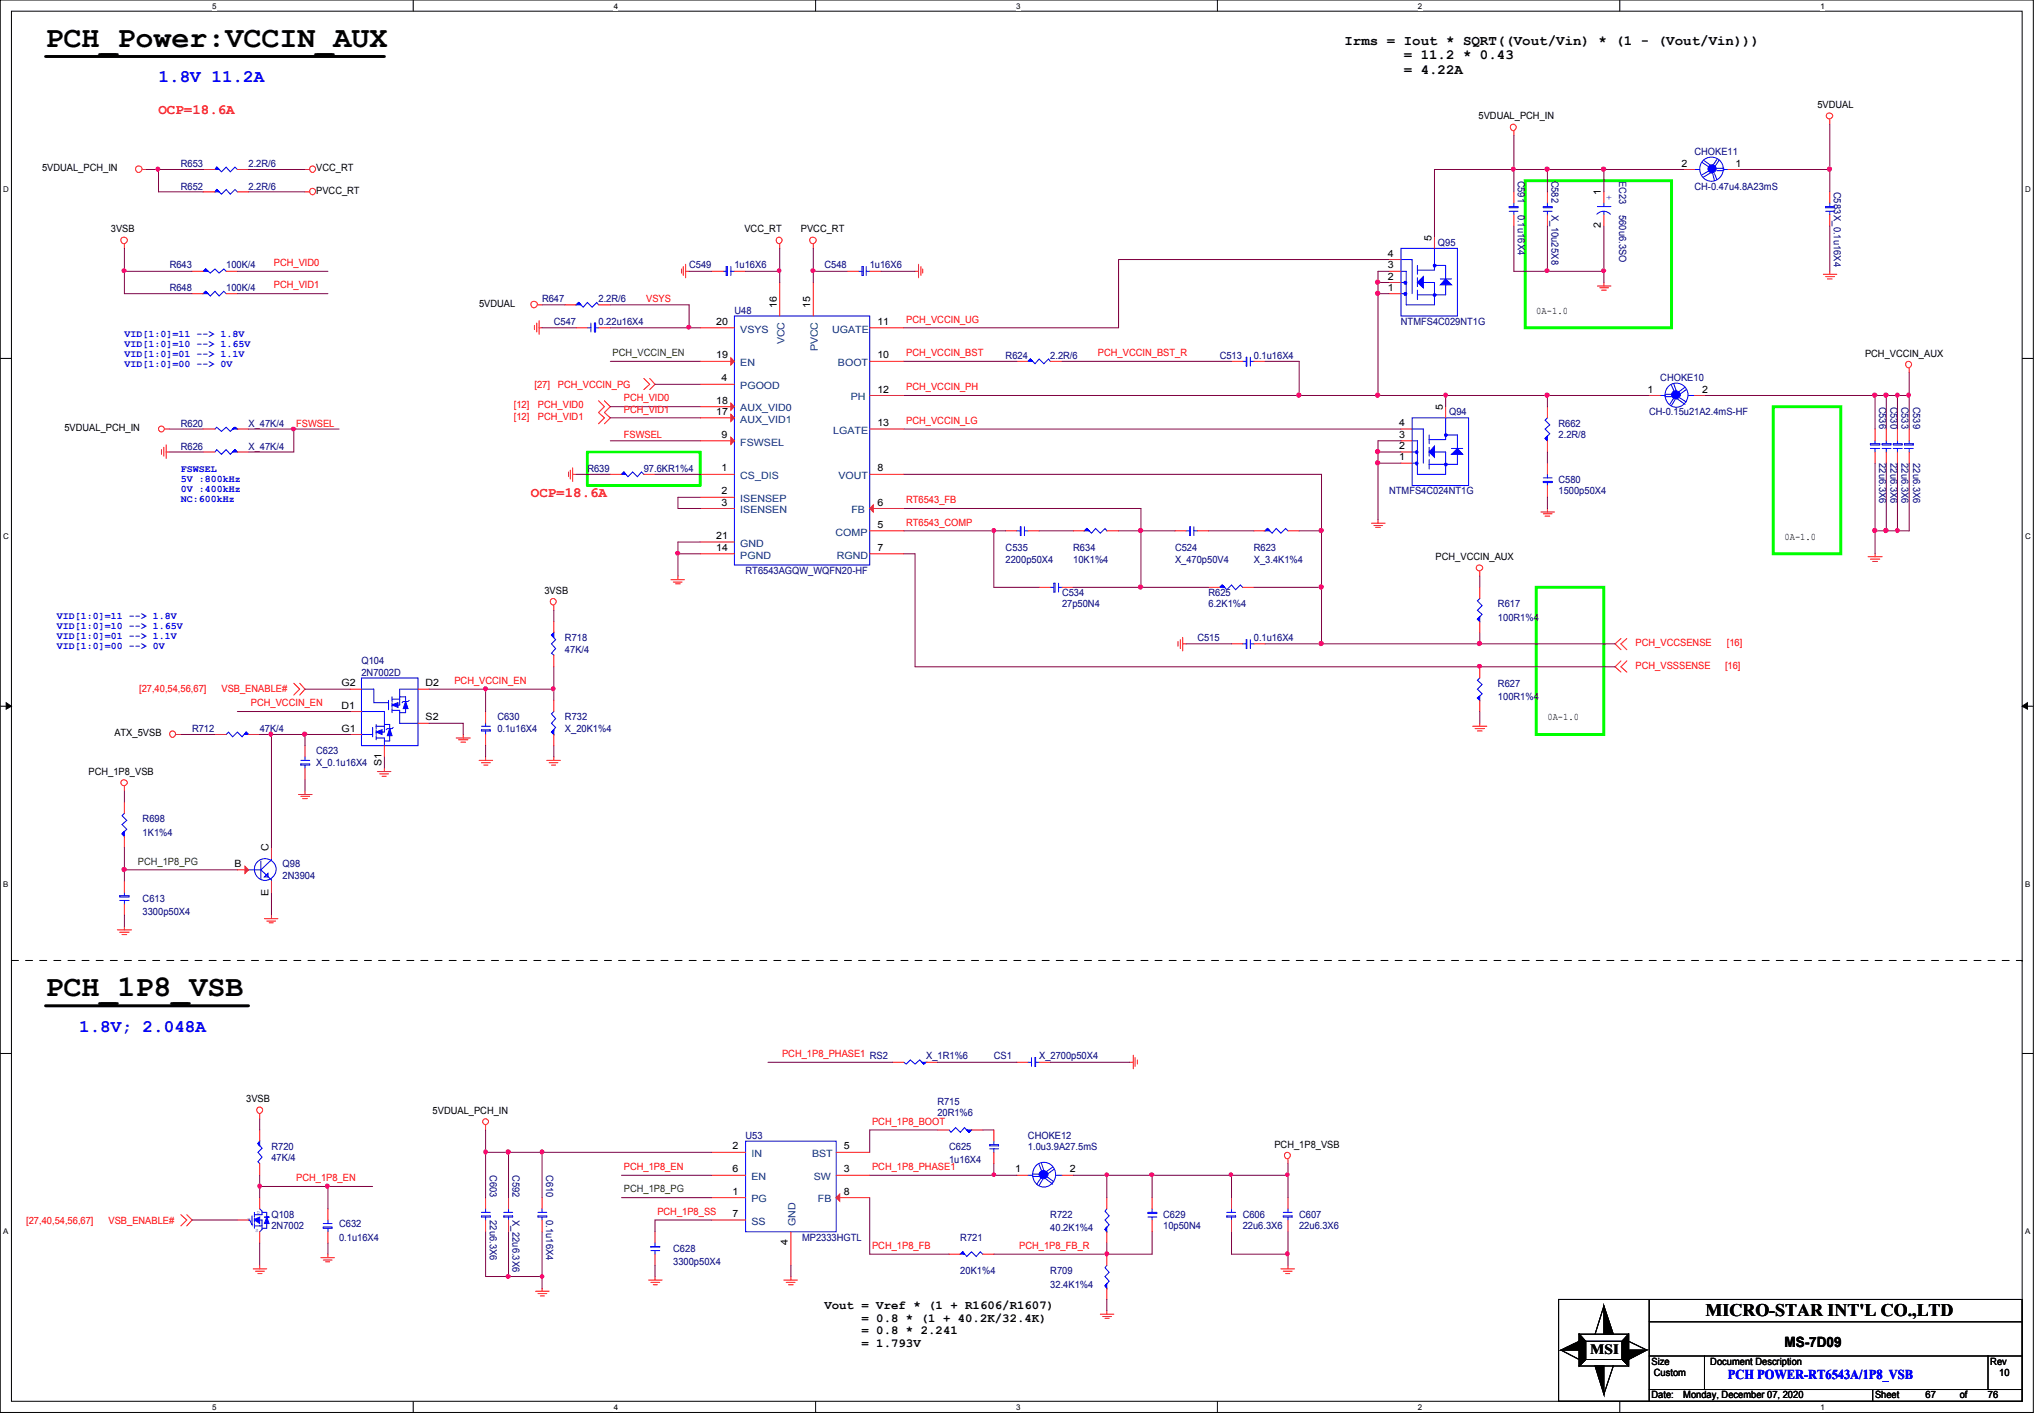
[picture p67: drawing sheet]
<svg xmlns="http://www.w3.org/2000/svg" width="294mm" height="204mm" viewBox="0 0 294 204" stroke-linecap="round" stroke-linejoin="round" font-family="sans-serif">
<defs><g id="words">
<g font-size="4.3">
<text x="6.6" y="6.8">PCH_Power:VCCIN_AUX</text>
<text x="6.6" y="143.3">PCH_1P8_VSB</text>
</g>
<g font-size="2.5" fill="#00f">
<text x="22.8" y="11.9">1.8V 11.2A</text>
<text x="11.4" y="148.4">1.8V; 2.048A</text>
</g>
<text font-size="2.5" x="245.5" y="189.3">MICRO-STAR INT'L CO.,LTD</text>
<g font-size="2">
<text x="193.5" y="6.5">Irms = Iout * SQRT((Vout/Vin) * (1 - (Vout/Vin)))</text>
<text x="202" y="8.6">= 11.2 * 0.43</text>
<text x="202" y="10.6">= 4.22A</text>
<text x="228.9" y="194.7">MSI</text>
<text x="256.8" y="193.7">MS-7D09</text>
</g>
<g font-size="2" fill="#f00">
<text x="22.8" y="16.3">OCP=18.6A</text>
<text x="76.4" y="71.5">OCP=18.6A</text>
</g>
<text font-size="1.9" fill="#00f" x="248.7" y="198.4">PCH POWER-RT6543A/1P8_VSB</text>
<g font-size="1.8">
<text x="118.7" y="188.4">Vout = Vref * (1 + R1606/R1607)</text>
<text x="124" y="190.2">= 0.8 * (1 + 40.2K/32.4K)</text>
<text x="124" y="191.9">= 0.8 * 2.241</text>
<text x="124" y="193.7">= 1.793V</text>
</g>
<g font-size="1.4">
<text x="212.8" y="17.2">5VDUAL_PCH_IN</text>
<text x="261.6" y="15.6">5VDUAL</text>
<text x="242" y="24">2</text>
<text x="249.8" y="24">1</text>
<text x="6.1" y="24.6">5VDUAL_PCH_IN</text>
<text x="45.5" y="24.6">VCC_RT</text>
<text x="45.5" y="27.9">PVCC_RT</text>
<text x="230.4" y="28.1" transform="rotate(-90 230.4 28.1)">1</text>
<text x="16" y="33.4">3VSB</text>
<text x="107.1" y="33.4">VCC_RT</text>
<text x="115.3" y="33.4">PVCC_RT</text>
<text x="206" y="34.6" transform="rotate(-90 206 34.6)">5</text>
<text x="230.4" y="32.9" transform="rotate(-90 230.4 32.9)">2</text>
<text x="199.8" y="40.2">2</text>
<text x="199.8" y="38.6">3</text>
<text x="199.8" y="36.9">4</text>
<text x="199.8" y="41.8">1</text>
<text x="69" y="44.2">5VDUAL</text>
<text x="103.1" y="46.7">20</text>
<text x="111.8" y="44.4" transform="rotate(-90 111.8 44.4)">16</text>
<text x="116.6" y="44.4" transform="rotate(-90 116.6 44.4)">15</text>
<text x="126.3" y="46.7">11</text>
<text x="221.1" y="45.1">0A-1.0</text>
<text x="103.1" y="51.6">19</text>
<text x="126.3" y="51.6">10</text>
<text x="268.4" y="51.3">PCH_VCCIN_AUX</text>
<text x="103.1" y="58.1">18</text>
<text x="103.1" y="59.7">17</text>
<text x="103.8" y="54.9">4</text>
<text x="126.3" y="56.5">12</text>
<text x="207.6" y="59" transform="rotate(-90 207.6 59)">5</text>
<text x="237.1" y="56.5">1</text>
<text x="245" y="56.5">2</text>
<text x="9.3" y="62.1">5VDUAL_PCH_IN</text>
<text x="103.8" y="63">9</text>
<text x="126.3" y="61.3">13</text>
<text x="201.4" y="64.6">2</text>
<text x="201.4" y="63">3</text>
<text x="201.4" y="61.3">4</text>
<text x="103.8" y="67.8">1</text>
<text x="103.8" y="71.1">2</text>
<text x="126.3" y="67.8">8</text>
<text x="201.4" y="66.2">1</text>
<text x="103.1" y="77.6">21</text>
<text x="103.8" y="72.7">3</text>
<text x="126.3" y="75.9">5</text>
<text x="126.3" y="72.7">6</text>
<text x="256.8" y="77.6">0A-1.0</text>
<text x="103.1" y="79.2">14</text>
<text x="126.3" y="79.2">7</text>
<text x="206.6" y="80.6">PCH_VCCIN_AUX</text>
<text x="78.4" y="85.4">3VSB</text>
<text x="49.1" y="98.7">G2</text>
<text x="49.1" y="101.9">D1</text>
<text x="61.3" y="98.7">D2</text>
<text x="16.5" y="105.9">ATX_5VSB</text>
<text x="49.1" y="105.2">G1</text>
<text x="61.3" y="103.6">S2</text>
<text x="222.7" y="103.6">0A-1.0</text>
<text x="12.7" y="111.5">PCH_1P8_VSB</text>
<text x="54.9" y="110.2" transform="rotate(-90 54.9 110.2)">S1</text>
<text x="33.7" y="124.7">B</text>
<text x="38.6" y="122.4" transform="rotate(-90 38.6 122.4)">C</text>
<text x="38.6" y="128.9" transform="rotate(-90 38.6 128.9)">E</text>
<text x="35.4" y="158.6">3VSB</text>
<text x="62.3" y="160.3">5VDUAL_PCH_IN</text>
<text x="105.4" y="165.4">2</text>
<text x="121.5" y="165.4">5</text>
<text x="183.4" y="165.1">PCH_1P8_VSB</text>
<text x="105.4" y="171.9">1</text>
<text x="105.4" y="168.7">6</text>
<text x="121.5" y="171.9">8</text>
<text x="121.5" y="168.7">3</text>
<text x="146.1" y="168.7">1</text>
<text x="154" y="168.7">2</text>
<text x="105.4" y="175.1">7</text>
<text x="113.4" y="179.2" transform="rotate(-90 113.4 179.2)">4</text>
<text x="237.7" y="196.3">Size</text>
<text x="238" y="198">Custom</text>
<text x="246.2" y="196.3">Document Description</text>
<text x="286.5" y="196.3">Rev</text>
<text x="287.7" y="198">10</text>
<text x="237.7" y="201.2">Date:</text>
<text x="242.3" y="201.2">Monday, December 07, 2020</text>
<text x="269.9" y="201.2">Sheet</text>
<text x="277.2" y="201.2">67</text>
<text x="282.1" y="201.2">of</text>
<text x="286.1" y="201.2">76</text>
</g>
<g font-size="1.4" fill="#000080">
<text x="243.9" y="22.4">CHOKE11</text>
<text x="26" y="24">R653</text>
<text x="26" y="27.3">R652</text>
<text x="35.8" y="24">2.2R/6</text>
<text x="35.8" y="27.3">2.2R/6</text>
<text x="218.5" y="26" transform="rotate(90 218.5 26)">C591</text>
<text x="223.3" y="26" transform="rotate(90 223.3 26)">C582</text>
<text x="233" y="26" transform="rotate(90 233 26)">EC23</text>
<text x="243.9" y="27.3">CH-0.47u4.8A23mS</text>
<text x="263.9" y="27.6" transform="rotate(90 263.9 27.6)">C583X_0.1u16X4</text>
<text x="207" y="35.4">Q95</text>
<text x="218.5" y="30.9" transform="rotate(90 218.5 30.9)">0.1u16X4</text>
<text x="223.3" y="30.9" transform="rotate(90 223.3 30.9)">X_10u25X8</text>
<text x="233" y="30.9" transform="rotate(90 233 30.9)">560u6.3SO</text>
<text x="24.4" y="38.6">R643</text>
<text x="24.4" y="41.9">R648</text>
<text x="32.5" y="38.6">100K/4</text>
<text x="32.5" y="41.9">100K/4</text>
<text x="99.2" y="38.6">C549</text>
<text x="105.7" y="38.6">1u16X6</text>
<text x="118.7" y="38.6">C548</text>
<text x="125.2" y="38.6">1u16X6</text>
<text x="78" y="43.5">R647</text>
<text x="79.7" y="46.7">C547</text>
<text x="86.1" y="43.5">2.2R/6</text>
<text x="86.1" y="46.7">0.22u16X4</text>
<text x="105.7" y="45.1">U48</text>
<text x="201.6" y="46.7">NTMFS4C029NT1G</text>
<text x="144.7" y="51.6">R624</text>
<text x="151.2" y="51.6">2.2R/6</text>
<text x="175.6" y="51.6">C513</text>
<text x="180.5" y="51.6">0.1u16X4</text>
<text x="208.6" y="59.8">Q94</text>
<text x="237.4" y="59.8">CH-0.15u21A2.4mS-HF</text>
<text x="239" y="54.9">CHOKE10</text>
<text x="270.5" y="58.5" transform="rotate(90 270.5 58.5)">C536</text>
<text x="272.1" y="58.5" transform="rotate(90 272.1 58.5)">C530</text>
<text x="273.7" y="58.5" transform="rotate(90 273.7 58.5)">C533</text>
<text x="275.4" y="58.5" transform="rotate(90 275.4 58.5)">C539</text>
<text x="26" y="61.4">R620</text>
<text x="26" y="64.7">R626</text>
<text x="35.8" y="61.4">X_47K/4</text>
<text x="35.8" y="64.7">X_47K/4</text>
<text x="224.3" y="61.4">R662</text>
<text x="224.3" y="63">2.2R/8</text>
<text x="84.5" y="67.9">R639</text>
<text x="92.7" y="67.9">97.6KR1%4</text>
<text x="199.9" y="71.1">NTMFS4C024NT1G</text>
<text x="224.3" y="69.5">C580</text>
<text x="224.3" y="71.1">1500p50X4</text>
<text x="270.5" y="66.6" transform="rotate(90 270.5 66.6)">22u6.3X6</text>
<text x="272.1" y="66.6" transform="rotate(90 272.1 66.6)">22u6.3X6</text>
<text x="273.7" y="66.6" transform="rotate(90 273.7 66.6)">22u6.3X6</text>
<text x="275.4" y="66.6" transform="rotate(90 275.4 66.6)">22u6.3X6</text>
<text x="107.3" y="82.5">RT6543AGQW_WQFN20-HF</text>
<text x="144.7" y="79.2">C535</text>
<text x="144.7" y="80.9">2200p50X4</text>
<text x="154.5" y="79.2">R634</text>
<text x="154.5" y="80.9">10K1%4</text>
<text x="169.1" y="79.2">C524</text>
<text x="169.1" y="80.9">X_470p50V4</text>
<text x="180.5" y="79.2">R623</text>
<text x="180.5" y="80.9">X_3.4K1%4</text>
<text x="152.9" y="85.8">C534</text>
<text x="152.9" y="87.4">27p50N4</text>
<text x="173.9" y="85.8">R625</text>
<text x="173.9" y="87.4">6.2K1%4</text>
<text x="215.6" y="87.4">R617</text>
<text x="215.6" y="89.3">100R1%4</text>
<text x="52" y="95.5">Q104</text>
<text x="81.3" y="92.3">R718</text>
<text x="81.3" y="93.9">47K/4</text>
<text x="172.3" y="92.3">C515</text>
<text x="180.5" y="92.3">0.1u16X4</text>
<text x="52" y="97.2">2N7002D</text>
<text x="215.6" y="98.8">R627</text>
<text x="215.6" y="100.8">100R1%4</text>
<text x="27.6" y="105.3">R712</text>
<text x="37.4" y="105.3">47K/4</text>
<text x="71.6" y="103.6">C630</text>
<text x="71.6" y="105.3">0.1u16X4</text>
<text x="81.3" y="103.6">R732</text>
<text x="81.3" y="105.3">X_20K1%4</text>
<text x="45.5" y="108.5">C623</text>
<text x="45.5" y="110.2">X_0.1u16X4</text>
<text x="20.5" y="118.3">R698</text>
<text x="20.5" y="120.2">1K1%4</text>
<text x="40.7" y="124.8">Q98</text>
<text x="20.5" y="129.7">C613</text>
<text x="20.5" y="131.7">3300p50X4</text>
<text x="40.7" y="126.4">2N3904</text>
<text x="133.3" y="152.4">X_1R1%6</text>
<text x="143" y="152.4">CS1</text>
<text x="149.6" y="152.4">X_2700p50X4</text>
<text x="134.9" y="158.9">R715</text>
<text x="134.9" y="160.5">20R1%6</text>
<text x="39.1" y="165.4">R720</text>
<text x="39.1" y="167">47K/4</text>
<text x="107.3" y="163.8">U53</text>
<text x="136.6" y="165.4">C625</text>
<text x="136.6" y="167.4">1u16X4</text>
<text x="148" y="163.8">CHOKE12</text>
<text x="148" y="165.4">1.0u3.9A27.5mS</text>
<text x="70.5" y="169.1" transform="rotate(90 70.5 169.1)">C603</text>
<text x="73.8" y="169.1" transform="rotate(90 73.8 169.1)">C592</text>
<text x="78.6" y="169.1" transform="rotate(90 78.6 169.1)">C610</text>
<text x="39.1" y="175.2">Q108</text>
<text x="39.1" y="176.8">2N7002</text>
<text x="48.8" y="176.5">C632</text>
<text x="48.8" y="178.5">0.1u16X4</text>
<text x="70.5" y="175.5" transform="rotate(90 70.5 175.5)">22u6.3X6</text>
<text x="73.8" y="175.5" transform="rotate(90 73.8 175.5)">X_22u6.3X6</text>
<text x="78.6" y="175.5" transform="rotate(90 78.6 175.5)">0.1u16X4</text>
<text x="115.4" y="178.5">MP2333HGTL</text>
<text x="138.2" y="178.5">R721</text>
<text x="151.2" y="175.2">R722</text>
<text x="151.2" y="177.1">40.2K1%4</text>
<text x="167.4" y="175.2">C629</text>
<text x="167.4" y="176.8">10p50N4</text>
<text x="178.9" y="175.2">C606</text>
<text x="178.9" y="176.8">22u6.3X6</text>
<text x="187" y="175.2">C607</text>
<text x="187" y="176.8">22u6.3X6</text>
<text x="96.9" y="180.1">C628</text>
<text x="96.9" y="182">3300p50X4</text>
<text x="138.2" y="183.3">20K1%4</text>
<text x="151.2" y="183.3">R709</text>
<text x="151.2" y="185.3">32.4K1%4</text>
</g>
<g font-size="1.4" fill="#00f">
<text x="231.2" y="28.1" transform="rotate(90 231.2 28.1)">+</text>
<text x="17.9" y="48.4">VID[1:0]=11 --&gt; 1.8V</text>
<text x="17.9" y="49.9">VID[1:0]=10 --&gt; 1.65V</text>
<text x="17.9" y="51.3">VID[1:0]=01 --&gt; 1.1V</text>
<text x="17.9" y="52.7">VID[1:0]=00 --&gt; 0V</text>
<text x="26" y="67.9">FSWSEL</text>
<text x="26" y="69.3">5V :800kHz</text>
<text x="26" y="70.8">0V :400kHz</text>
<text x="26" y="72.2">NC:600kHz</text>
<text x="8.2" y="89.1">VID[1:0]=11 --&gt; 1.8V</text>
<text x="8.2" y="90.5">VID[1:0]=10 --&gt; 1.65V</text>
<text x="8.2" y="91.9">VID[1:0]=01 --&gt; 1.1V</text>
<text x="8.2" y="93.4">VID[1:0]=00 --&gt; 0V</text>
</g>
<g font-size="1.4" fill="#f00">
<text x="39.4" y="38.3">PCH_VID0</text>
<text x="39.4" y="41.5">PCH_VID1</text>
<text x="93" y="43.5">VSYS</text>
<text x="130.4" y="46.4">PCH_VCCIN_UG</text>
<text x="130.4" y="51.2">PCH_VCCIN_BST</text>
<text x="158" y="51.2">PCH_VCCIN_BST_R</text>
<text x="74" y="58.8">[12]</text>
<text x="76.9" y="55.9">[27]</text>
<text x="77.4" y="58.8">PCH_VID0</text>
<text x="80.3" y="55.9">PCH_VCCIN_PG</text>
<text x="89.8" y="57.7">PCH_VID0</text>
<text x="89.8" y="59.4">PCH_VID1</text>
<text x="130.4" y="56.1">PCH_VCCIN_PH</text>
<text x="42.6" y="61.4">FSWSEL</text>
<text x="74" y="60.5">[12]</text>
<text x="77.4" y="60.5">PCH_VID1</text>
<text x="89.8" y="63.1">FSWSEL</text>
<text x="130.4" y="61">PCH_VCCIN_LG</text>
<text x="130.4" y="75.6">RT6543_COMP</text>
<text x="130.4" y="72.4">RT6543_FB</text>
<text x="235.4" y="93">PCH_VCCSENSE</text>
<text x="248.5" y="93">[16]</text>
<text x="20" y="99.6">[27,40,54,56,67]</text>
<text x="31.9" y="99.6">VSB_ENABLE#</text>
<text x="36.1" y="101.6">PCH_VCCIN_EN</text>
<text x="65.4" y="98.4">PCH_VCCIN_EN</text>
<text x="235.4" y="96.2">PCH_VSSSENSE</text>
<text x="248.3" y="96.2">[16]</text>
<text x="112.6" y="152.1">PCH_1P8_PHASE1 RS2</text>
<text x="125.5" y="161.8">PCH_1P8_BOOT</text>
<text x="42.6" y="169.9">PCH_1P8_EN</text>
<text x="89.8" y="168.3">PCH_1P8_EN</text>
<text x="125.5" y="168.3">PCH_1P8_PHASE1</text>
<text x="3.8" y="176">[27,40,54,56,67]</text>
<text x="15.6" y="176">VSB_ENABLE#</text>
<text x="94.6" y="174.8">PCH_1P8_SS</text>
<text x="125.5" y="179.7">PCH_1P8_FB</text>
<text x="146.7" y="179.7">PCH_1P8_FB_R</text>
</g>
<g font-size="1.4" fill="#004080">
<text x="106.5" y="47.8">VSYS</text>
<text x="119.8" y="47.8">UGATE</text>
<text x="106.5" y="52.7">EN</text>
<text x="112.9" y="49.5" transform="rotate(-90 112.9 49.5)">VCC</text>
<text x="117.7" y="50.5" transform="rotate(-90 117.7 50.5)">PVCC</text>
<text x="120.6" y="52.7">BOOT</text>
<text x="106.5" y="56">PGOOD</text>
<text x="106.5" y="59.2">AUX_VID0</text>
<text x="122.5" y="57.6">PH</text>
<text x="106.5" y="64.1">FSWSEL</text>
<text x="106.5" y="60.8">AUX_VID1</text>
<text x="119.9" y="62.4">LGATE</text>
<text x="106.5" y="68.9">CS_DIS</text>
<text x="120.7" y="68.9">VOUT</text>
<text x="106.5" y="72.2">ISENSEP</text>
<text x="106.5" y="73.8">ISENSEN</text>
<text x="120.3" y="77">COMP</text>
<text x="122.6" y="73.8">FB</text>
<text x="106.5" y="80.3">PGND</text>
<text x="106.5" y="78.7">GND</text>
<text x="120.4" y="80.3">RGND</text>
<text x="108.2" y="166.5">IN</text>
<text x="116.9" y="166.5">BST</text>
<text x="108.2" y="173">PG</text>
<text x="108.2" y="169.8">EN</text>
<text x="117.1" y="169.8">SW</text>
<text x="117.7" y="173">FB</text>
<text x="108.2" y="176.2">SS</text>
<text x="114.5" y="176.4" transform="rotate(-90 114.5 176.4)">GND</text>
</g>
<g font-size="1.4" fill="#008000">
<text x="88.2" y="51.2">PCH_VCCIN_EN</text>
<text x="19.9" y="124.4">PCH_1P8_PG</text>
<text x="89.8" y="171.5">PCH_1P8_PG</text>
</g>
<g font-size="1.1">
<text x="30.5" y="1.3">5</text>
<text x="88.3" y="1.3">4</text>
<text x="146.3" y="1.3">3</text>
<text x="204.1" y="1.3">2</text>
<text x="262" y="1.3">1</text>
<text x=".5" y="27.6">D</text>
<text x="291.5" y="27.6">D</text>
<text x=".5" y="77.6">C</text>
<text x="291.5" y="77.6">C</text>
<text x=".5" y="127.6">B</text>
<text x="291.5" y="127.6">B</text>
<text x=".5" y="177.5">A</text>
<text x="291.5" y="177.5">A</text>
<text x="30.5" y="202.9">5</text>
<text x="88.3" y="202.9">4</text>
<text x="146.3" y="202.9">3</text>
<text x="204.1" y="202.9">2</text>
<text x="262" y="202.9">1</text>
</g>
<g font-size=".8" fill="#00f">
<text x="35.6" y="175.7">G</text>
<text x="36.8" y="177.3">S</text>
<text x="37" y="174.7">D</text>
</g>
</g></defs>
<path d="M0 0h292.7v203.2h-292.7zM1.6 1.6h289.4v200h-289.4z" fill="none" stroke="#000" stroke-width=".14"/>
<g fill="#fff">
<path d="M30.5 .3h.6v1.2h-.6z"/>
<path d="M30.5 201.9h.6v1.2h-.6z"/>
</g>
<path d="M59.5 0v1.6M59.5 201.6v1.6" fill="none" stroke="#000" stroke-width=".14"/>
<g fill="#fff">
<path d="M88.3 .3h.6v1.2h-.6z"/>
<path d="M88.3 201.9h.6v1.2h-.6z"/>
</g>
<path d="M117.4 0v1.6M117.4 201.6v1.6" fill="none" stroke="#000" stroke-width=".14"/>
<g fill="#fff">
<path d="M146.3 .3h.6v1.2h-.6z"/>
<path d="M146.3 201.9h.6v1.2h-.6z"/>
</g>
<path d="M175.2 0v1.6M175.2 201.6v1.6" fill="none" stroke="#000" stroke-width=".14"/>
<g fill="#fff">
<path d="M204.1 .3h.6v1.2h-.6z"/>
<path d="M204.1 201.9h.6v1.2h-.6z"/>
</g>
<path d="M233.1 0v1.6M233.1 201.6v1.6" fill="none" stroke="#000" stroke-width=".14"/>
<g fill="#fff">
<path d="M262 .3h.6v1.2h-.6z"/>
<path d="M262 201.9h.6v1.2h-.6z"/>
<path d="M.5 26.6h.7v1.3h-.7z"/>
<path d="M291.5 26.6h.7v1.3h-.7z"/>
<path d="M.5 76.5h.7v1.3h-.7z"/>
<path d="M291.5 76.5h.7v1.3h-.7z"/>
</g>
<path d="M0 51.6h1.6M291 51.6h1.7" fill="none" stroke="#000" stroke-width=".14"/>
<g fill="#fff">
<path d="M.5 126.6h.6v1.2h-.6z"/>
<path d="M291.5 126.6h.6v1.2h-.6z"/>
</g>
<path d="M0 101.6h1.6M.9 101.1l.7 .5-.7 .4zM291 101.6h1.7M291 101.6l.8-.5v.9z" fill="none" stroke="#000" stroke-width=".14"/>
<path d="M.9 101.1l.7 .5-.7 .4zM291 101.6l.8-.5v.9z" fill="#000"/>
<g fill="#fff">
<path d="M.5 176.5h.6v1.3h-.6z"/>
<path d="M291.5 176.5h.6v1.3h-.6z"/>
</g>
<g fill="none" stroke="#000" stroke-width=".14">
<path d="M0 151.6h1.6M291 151.6h1.7M224.3 186.9h66.7v14.7h-66.7zM224.7 194.2l2.6-1.2v1.2zM224.7 194.2l2.6 1.4M227.3 191.9l.9 1.1v2.6l-.9 .9zM227.3 191.9l.9 1.1M227.3 191.9h7.1v4.6h-7.1zM228.2 195.6l-.9 .9M228.2 193h5.3v2.6h-5.3zM229.6 196.5h1.2v4.1zM230.8 187.9l1.4 4h-1.4z"/>
<path d="M230.8 187.9l-1.2 4M232.2 196.5l-1.4 4.1M233.5 195.6l.9 .9M234.4 193l2.6 1.2M234.4 194.2h2.6l-2.6 1.4zM234.4 191.9v4.6l-.9-.9v-2.6zM234.4 191.9l-.9 1.1M237.4 199.9h53.6M237.4 195.1h53.6M237.4 190.2h53.6M237.4 186.9v14.7M245.3 195.1v4.8"/>
<path d="M269.5 199.9v1.7M286.1 195.1v4.8"/>
</g>
<path d="M6.6 8.1h48.7M6.6 144.7h29.2" fill="none" stroke="#000" stroke-width=".42"/>
<path d="M1.6 138.2h289.4M291 138.2h.1" fill="none" stroke="#000" stroke-width=".14" stroke-dasharray="1 1 1 1 1 1 1 1"/>
<path d="M219.5 26h21.1v21.2h-21.1zM255.2 58.5h9.8v21.2h-9.8zM84.5 65h16.3v4.9h-16.3zM221.1 84.5h9.7v21.2h-9.7z" fill="none" stroke="#0f0" stroke-width=".42"/>
<g fill="none" stroke="#f00" stroke-width=".14">
<path d="M217.9 18.9v.6M263.4 17.2v.7M17.9 35.1v.6M20.5 24.4h.6M43.9 24.4h.7M43.9 27.6h.7M98.1 38.7v.6M98.3 38.4v1.2M98.7 39h.5M98.7 38v2M112.2 35.1v.6M117.1 35.1v.6"/>
<path d="M131.7 39h.5M132.2 38v2M132.5 38.4v1.2M132.8 38.7v.6M222.7 27.6v1.6M222.7 30.9v1.6M262.4 39.5h2M262.8 39.8h1.2M263.4 39v.5M76.9 46.8v.6M77.3 46.5v1.3M77.4 43.9h.6"/>
<path d="M77.6 47.2h.4M77.6 46.1v2M86.1 57.7l.9 .8-.9 .9 .9 .7-.9 .9M87 57.7l.8 .8-.8 .9 .8 .7-.8 .9M92.7 54.4l.8 .9-.8 .8M93.5 54.4l.8 .9-.8 .8M229.9 41.1h2M230.3 41.4h1.2M230.5 41.7h.7M230.8 40.6v.5M263 40.1h.7M274.8 53v.6"/>
<path d="M23.2 64.7v.7M23.6 64.3v1.3M23.7 61.7h.7M23.9 65h.5M23.9 64v2M81.8 67.9v.7M82.1 67.7v1.2M82.4 68.2h.5M82.4 67.3v2M197.4 75.3h1.9M197.7 75.6h1.3M198 75.9h.7"/>
<path d="M198.3 74.8v.5M221.8 73.7h1.9M222.1 73.9h1.3M222.4 74.3h.7M222.7 73.2v.5M269.9 79.7v.4M274.8 61.7v1.7M274.8 65v1.6M42.3 98.3l.8 .8-.8 .9M43.1 98.3l.8 .8-.8 .9M79.7 87.1v.7M96.6 83.4h1.9"/>
<path d="M96.9 83.7h1.3M97.2 84h.7M97.6 82.9v.5M149.6 84.5h1.6M152.9 84.5h1.6M169.5 92.3v.7M169.9 92v1.3M170.2 92.6h.5M170.2 91.7v1.9M213 82.2v.7M233.3 91.9l-.8 .7 .8 .9M233.3 95.1l-.8 .8 .8 .8"/>
<path d="M234.1 91.9l-.8 .7 .8 .9M234.1 95.1l-.8 .8 .8 .8M268.9 80.1h2M269.2 80.4h1.4M269.5 80.8h.7M17.9 113.1v.7M25.4 105.7h.6M43 114.3h1.9M43.3 114.6h1.3M43.6 114.9h.6M43.9 113.8v.5M54.3 111h2"/>
<path d="M54.7 111.3h1.2M55 111.7h.6M55.3 110.5v.5M65.7 106.2h2M66 106.4h1.4M66.3 106.8h.7M66.7 105.7v.5M69 109.4h1.9M69.3 109.7h1.3M69.6 110.1h.6M69.9 108.9v.5M78.7 109.4h1.9"/>
<path d="M79 109.7h1.3M79.4 110.1h.6M79.7 108.9v.5M212 104.5h2M212.3 104.8h1.4M212.6 105.2h.7M213 104.1v.4M16.9 133.8h2M17.2 134.1h1.4M17.6 134.5h.6M17.9 133.3v.5M38.1 132.2h1.9"/>
<path d="M38.4 132.5h1.3M38.7 132.8h.6M39.1 131.7v.5M162.6 152.8h.5M163.1 151.8v2M163.4 152.1v1.3M163.7 152.5v.6M26 174.8l.9 .7-.9 .9M26.9 174.8l.7 .7-.7 .9M37.4 160.3v.7M69.9 161.9v.7M78 175.5v1.7"/>
<path d="M78 172.3v1.6M143 162.6v1.6M143 165.8v1.6M185.4 166.8v.6M36.4 182.5h2M36.8 182.9h1.3M37.1 183.2h.6M37.4 182v.5M46.2 180.9h1.9M46.5 181.3h1.3M46.9 181.5h.6M47.2 180.4v.5"/>
<path d="M77.1 185.8h1.9M77.4 186.1h1.3M77.8 186.4h.6M78 185.3v.5M93.3 184.2h2M93.7 184.5h1.3M94 184.8h.6M94.3 183.6v.6M112.8 184.2h2M113.2 184.5h1.2M113.5 184.8h.7M113.8 183.6v.6"/>
<path d="M158.4 189.1h1.9M158.7 189.4h1.3M159 189.7h.6M159.3 188.6v.5M184.4 182.5h1.9M184.7 182.9h1.3M185 183.2h.6M185.4 182v.5"/>
<circle cx="217.8" cy="18.3" r=".45"/>
<circle cx="263.3" cy="16.7" r=".45"/>
<circle cx="17.9" cy="34.6" r=".48"/>
<circle cx="20" cy="24.3" r=".48"/>
<circle cx="45" cy="24.3" r=".45"/>
<circle cx="45" cy="27.5" r=".45"/>
<circle cx="112.1" cy="34.6" r=".45"/>
<circle cx="117" cy="34.6" r=".48"/>
<circle cx="76.9" cy="43.8" r=".48"/>
<circle cx="274.7" cy="52.4" r=".45"/>
<circle cx="23.2" cy="61.7" r=".42"/>
<circle cx="79.6" cy="86.6" r=".45"/>
<circle cx="212.9" cy="81.7" r=".45"/>
<circle cx="17.9" cy="112.6" r=".45"/>
<circle cx="24.8" cy="105.6" r=".45"/>
<circle cx="37.4" cy="159.7" r=".45"/>
<circle cx="69.9" cy="161.4" r=".42"/>
<circle cx="185.3" cy="166.2" r=".45"/>
</g>
<g fill="#000">
<path d="M224.7 194.2l2.6-1.2v1.2zM230.8 187.9l1.4 4h-1.4zM234.4 194.2h2.6l-2.6 1.4zM229.6 196.5h1.2v4.1z"/>
<path d="M227.3 191.9l.9 1.1v2.6l-.9 .9z" fill-rule="evenodd"/>
<path d="M227.3 191.9l.9 1.1v2.6l-.9 .9z" fill-rule="evenodd"/>
<path d="M227.3 191.9l.9 1.1v2.6l-.9 .9z" fill-rule="evenodd"/>
<path d="M234.4 191.9v4.6l-.9-.9v-2.6z" fill-rule="evenodd"/>
<path d="M234.4 191.9v4.6l-.9-.9v-2.6z" fill-rule="evenodd"/>
<path d="M234.4 191.9v4.6l-.9-.9v-2.6z" fill-rule="evenodd"/>
</g>
<g fill="none" stroke="#00f" stroke-width=".14">
<path d="M222.1 29.7h1.3v.2h-1.3zM222.1 30.4h1.3M222.7 29.2v.5M222.7 30.4v.5M274.1 63.8h1.3v.2h-1.3zM274.1 64.5h1.3M274.8 63.4v.4M274.8 64.5v.5M151.2 84.5h.5M151.7 83.9h.1v1.3h-.1zM152.4 83.9v1.3M152.4 84.5h.5"/>
<path d="M213 97.5l-.4 .4 .7 .6-.7 .6 .7 .7-.7 .6 .4 .4M77.4 174.4h1.3M77.4 174.9h1.3v.2h-1.3zM78 175.1v.4M78 173.9v.5M142.5 164.7h1.2v.1h-1.2zM142.5 165.3h1.2M143 164.2v.5M143 165.3v.5"/>
</g>
<path d="M212.6 100.4l.4-.2v.6l-.4-.4 .4-.2z" fill-rule="evenodd" fill="#00f"/>
<path d="M212.6 100.4l.4-.2v.6l-.4-.4 .4-.2zM36.3 174.9v1.3l-.4-.7h-.1M36.6 176.4h1.1M36.6 174.4v.7M36.6 176v.7M37.4 173.9l.3 .3v.6h-1.1M37.4 175.5h.3v1.4l-.3 .3M37.7 176.7h.7M37.7 174.4h.7M38.1 175.1h.6" fill="none" stroke="#00f" stroke-width=".14"/>
<path d="M213 95.9v1.6M213 100.8v1.6" fill="none" stroke="#f00" stroke-width=".14"/>
<path d="M36.6 175.5l.8-.4v.9z" fill-rule="evenodd" fill="#00f"/>
<path d="M36.6 175.5l.8-.4v.9zM36.6 175.3v.6" fill="none" stroke="#00f" stroke-width=".14"/>
<path d="M38.4 175.1l.3 .9h-.6l.3-.9h.3z" fill-rule="evenodd" fill="#00f"/>
<path d="M38.1 175.1h.6M38.4 175.1l.3 .9h-.6l.3-.9h.3zM38.4 174.4v2.3" fill="none" stroke="#00f" stroke-width=".14"/>
<path d="M34.2 175.5h1.6M37.4 172.3v1.6M37.4 177.2v1.6" fill="none" stroke="#f00" stroke-width=".14"/>
<circle cx="241.2" cy="56.8" r=".62" fill="#00f"/>
<g fill="none" stroke="#00f" stroke-width=".14">
<path d="M239 56.9h.7M239.7 56.7h.9M239.7 57.1h.9M240.1 55.6a1.7 1.7 0 0 1 2.3 0 1.7 1.7 0 0 1 .3 2.2 1.7 1.7 0 0 1-2.3 .5 1.85 1.85 0 0 1-.3-2.7zM240.6 55.5l.3 .7M240.9 55.3l.4 .9M240.9 57.2l-.6 1M241.1 57.5l-.5 .8M241.4 57.4l1.1 .8M241.8 57.2l.9 .6M242.5 55.7l-.9 .7M242.7 56.1l-.9 .6"/>
<path d="M243 56.9h.9M136.6 162.6l.3 .3 .6-.7 .7 .7 .6-.7 .7 .7 .3-.3"/>
<circle cx="241.2" cy="56.8" r=".62"/>
</g>
<path d="M237.4 56.9h1.6M243.9 56.9h1.6" fill="none" stroke="#f00" stroke-width=".14"/>
<path d="M139.1 162.6h.7l-.3 .3z" fill-rule="evenodd" fill="#00f"/>
<path d="M262.8 29.7h1.2v.2h-1.2zM262.8 30.4h1.2M263.4 29.2v.5M263.4 30.4v.5M37.4 164.2l-.3 .3 .6 .7-.6 .6 .6 .7-.6 .6 .3 .3M72.5 174.4h1.3M72.5 174.9h1.3v.2h-1.3zM73.2 175.1v.4M73.2 173.9v.5M139.1 162.6h.7l-.3 .3z" fill="none" stroke="#00f" stroke-width=".14"/>
<path d="M263.4 27.6v1.6M263.4 30.9v1.6M73.2 175.5v1.7M73.2 172.3v1.6M134.9 162.6h1.7M139.8 162.6h1.6" fill="none" stroke="#f00" stroke-width=".14"/>
<path d="M37.4 164.2v.6l-.3-.3 .3 .3-.3-.3z" fill-rule="evenodd" fill="#00f"/>
<path d="M104.1 39h.4M104.5 38.4h.2v1.2h-.2zM105.2 38.4v1.2M105.2 39h.5M222.7 60.1l-.3 .4 .7 .6-.7 .6 .7 .7-.7 .7 .3 .3M37.4 164.2v.6l-.3-.3 .3 .3-.3-.3z" fill="none" stroke="#00f" stroke-width=".14"/>
<path d="M102.4 39h1.7M105.7 39h1.6M37.4 162.6v1.6M37.4 167.4v1.7" fill="none" stroke="#f00" stroke-width=".14"/>
<path d="M222.4 63.1l.3-.4v.7l-.3-.3 .3-.4z" fill-rule="evenodd" fill="#00f"/>
<path d="M222.4 63.1l.3-.4v.7l-.3-.3 .3-.4zM46.5 176.5h1.3v.2h-1.3zM46.5 176h1.3M47.2 176.7v.5M47.2 175.5v.5M176.6 174.4h1.2M176.6 174.9h1.2v.2h-1.2zM177.3 175.1v.4M177.3 173.9v.5" fill="none" stroke="#00f" stroke-width=".14"/>
<path d="M222.7 58.5v1.6M222.7 63.4v1.6M47.2 177.2v1.6M47.2 173.9v1.6M177.3 175.5v1.7M177.3 172.3v1.6" fill="none" stroke="#f00" stroke-width=".14"/>
<path d="M54.1 105.3l.9-.3v.7z" fill-rule="evenodd" fill="#00f"/>
<g fill="none" stroke="#00f" stroke-width=".14">
<path d="M52 99.1h1.8v2h2.1M52 105.7h1.6M52 102.4h3.3v2.1M53.6 104.7v1.3M54.1 104.5h1.2M54.1 106.2h1.2M54.1 105.3l.9-.3v.7zM54.1 105v.7M54.1 105.8v.6M54.1 104.2v.6M55.3 104.2h.8v2.4h-.8M55.3 104.5v.8h-.3"/>
<path d="M56.4 104.8h-.6l-.2 .2M57.5 102.2v1.9M58.4 100.2v2.3"/>
</g>
<path d="M56.4 101.4l.9-.3v.7z" fill-rule="evenodd" fill="#00f"/>
<path d="M57.5 99.1v2.3h-.2M55.9 100.8v1.3M56.4 101.4l.9-.3v.7zM56.4 101.1v.7M56.4 100.2v.7M56.4 101.9v.6M56.4 102.2h1.1M57.5 102.5h.9M57.5 100.2h.9M58 100.9l-.1 .2" fill="none" stroke="#00f" stroke-width=".14"/>
<path d="M58.4 100.9l.3 1h-.7l.4-1h.1z" fill-rule="evenodd" fill="#00f"/>
<path d="M56.4 100.6h1.1M58.4 100.9l.3 1h-.7l.4-1h.1zM58.9 100.8l-.2 .1h-.7" fill="none" stroke="#00f" stroke-width=".14"/>
<path d="M56.1 104.8l.3 1h-.6l.3-1h.2z" fill-rule="evenodd" fill="#00f"/>
<path d="M52 97.5h8.2v9.8h-8.2zM57.5 99.1h2.7M17.9 117l-.3 .4 .6 .6-.6 .6 .6 .7-.6 .7 .3 .3M55.3 106.2v1.1M56.1 104.8l.3 1h-.6l.3-1h.2zM56.6 104.7l-.2 .1M57.5 104.1h2.7" fill="none" stroke="#00f" stroke-width=".14"/>
<path d="M50.4 99.1h1.6M60.2 99.1h1.6M50.4 102.4h1.6M50.4 105.7h1.6M55.3 107.3v1.6M60.2 104.1h1.6" fill="none" stroke="#f00" stroke-width=".14"/>
<path d="M17.9 119.6v.7l-.3-.3z" fill-rule="evenodd" fill="#00f"/>
<g fill="none" stroke="#00f" stroke-width=".14">
<path d="M29.2 39l.4-.3 .7 .6 .6-.6 .6 .6 .7-.6 .4 .3M123.6 39h.5M124.1 38.4h.1v1.2h-.1zM124.7 38.4v1.2M124.7 39h.5M229.8 30.8a1.33 1.33 0 0 1 2 0M229.9 29.7h2M230.8 30.4v.5M230.8 29.2v.5M222.1 68.8h1.3M222.1 69.3h1.3v.1h-1.3zM222.7 69.4v.5"/>
<path d="M222.7 68.2v.6M178.9 92.6h.5M179.4 92h.1v1.3h-.1zM180 92v1.3M180 92.6h.5M17.9 119.6v.7l-.3-.3zM17.2 128.9h1.4v.1h-1.4zM17.2 129.5h1.4M17.9 128.4v.5M17.9 129.5v.6M93.7 179.3h1.3v.1h-1.3zM93.7 179.9h1.3"/>
<path d="M94.3 178.8v.5M94.3 179.9v.5M184.7 174.9h1.3v.2h-1.3zM184.7 174.4h1.3M185.4 175.1v.4M185.4 173.9v.5"/>
</g>
<g fill="none" stroke="#f00" stroke-width=".14">
<path d="M122 39h1.6M125.2 39h1.6M230.8 27.6v1.6M230.8 30.9v1.6M222.7 69.9v1.6M222.7 66.6v1.6M177.3 92.6h1.6M180.5 92.6h1.6M17.9 115.4v1.6M17.9 120.3v1.6M17.9 126.7v1.7M17.9 130.1v1.6"/>
<path d="M94.3 177.2v1.6M185.4 175.5v1.7M185.4 172.3v1.6M94.3 180.4v1.6"/>
</g>
<path d="M29.6 38.7l.3 .3h-.7l.4-.3 .3 .3z" fill-rule="evenodd" fill="#00f"/>
<path d="M29.6 38.7l.3 .3h-.7l.4-.3 .3 .3zM159.3 173.9l-.3 .3 .6 .7-.6 .6 .6 .7-.6 .7 .3 .3" fill="none" stroke="#00f" stroke-width=".14"/>
<path d="M27.6 39h1.6M32.6 39h1.6" fill="none" stroke="#f00" stroke-width=".14"/>
<path d="M159.3 176.5v.7l-.3-.3z" fill-rule="evenodd" fill="#00f"/>
<path d="M159.3 176.5v.7l-.3-.3z" fill="none" stroke="#00f" stroke-width=".14"/>
<path d="M159.3 177.2v1.6M159.3 172.3v1.6" fill="none" stroke="#f00" stroke-width=".14"/>
<circle cx="150.2" cy="169" r=".62" fill="#00f"/>
<g fill="none" stroke="#00f" stroke-width=".14">
<path d="M148 52l.3-.4 .7 .7 .6-.7 .6 .7 .7-.7 .3 .4M148 169.1h.6M148.6 168.9h1M148.6 169.3h1M149.1 167.7a1.74 1.74 0 0 1 2.8 .7 1.74 1.74 0 0 1-1.7 2.4 1.82 1.82 0 0 1-1.5-1.2 1.82 1.82 0 0 1 .4-1.9zM149.6 167.6l.3 .8M149.9 167.4l.3 1M149.9 169.3l-.7 1.1M150.1 169.7l-.5 .8M150.4 169.5l1.1 .9M150.7 169.3l1 .7M151.5 167.9l-.9 .7"/>
<path d="M151.7 168.2l-1 .7M152 169.1h.9"/>
<circle cx="150.2" cy="169" r=".62"/>
</g>
<path d="M146.3 169.1h1.7M152.9 169.1h1.6" fill="none" stroke="#f00" stroke-width=".14"/>
<path d="M148.3 51.6l.3 .4h-.6l.3-.4 .3 .4z" fill-rule="evenodd" fill="#00f"/>
<path d="M105.7 45.5h19.5v35.8h-19.5zM148.3 51.6l.3 .4h-.6l.3-.4 .3 .4z" fill="none" stroke="#00f" stroke-width=".14"/>
<path d="M100.8 55.3h4.9M146.3 52h1.7M151.2 52h1.7M100.8 68.2h4.9M100.8 71.5h4.9M100.8 73.2h4.9M125.2 76.4h4.9" fill="none" stroke="#f00" stroke-width=".14"/>
<path d="M125.2 73.2l.5-.6v1.1z" fill="#f00"/>
<path d="M125.2 73.2l.5-.6v1.1zM125.2 73.2h4.9M125.2 79.7h4.9M125.2 68.2h4.9" fill="none" stroke="#f00" stroke-width=".14"/>
<path d="M105.2 62.9l.5 .5-.5 .5z" fill="#f00"/>
<path d="M112.2 40.6v4.9M117.1 40.6v4.9M125.2 52h4.9M125.2 47.2h4.9M125.2 56.9h4.9M100.8 63.4h4.9M100.8 79.7h4.9M105.2 62.9l.5 .5-.5 .5zM125.2 61.7h4.9" fill="none" stroke="#f00" stroke-width=".14"/>
<path d="M105.2 58l.5 .5-.5 .5z" fill="#f00"/>
<path d="M100.8 58.5h4.9M105.2 58l.5 .5-.5 .5z" fill="none" stroke="#f00" stroke-width=".14"/>
<path d="M105.2 59.6l.5 .5-.5 .5z" fill="#f00"/>
<path d="M105.2 59.6l.5 .5-.5 .5zM100.8 60.1h4.9" fill="none" stroke="#f00" stroke-width=".14"/>
<path d="M105.2 51.5l.5 .5-.5 .5z" fill="#f00"/>
<path d="M100.8 52h4.9M100.8 47.2h4.9M105.2 51.5l.5 .5-.5 .5zM100.8 78h4.9" fill="none" stroke="#f00" stroke-width=".14"/>
<path d="M32.6 105.7l.3-.4 .6 .7 .7-.7 .6 .7 .6-.7 .4 .4" fill="none" stroke="#00f" stroke-width=".14"/>
<path d="M35.4 105.3l.4 .4h-.6z" fill-rule="evenodd" fill="#00f"/>
<path d="M89.4 68.2l.4-.3 .6 .7 .7-.7 .6 .7 .6-.7 .4 .3M35.4 105.3l.4 .4h-.6z" fill="none" stroke="#00f" stroke-width=".14"/>
<path d="M30.9 105.7h1.7M35.8 105.7h1.6" fill="none" stroke="#f00" stroke-width=".14"/>
<path d="M89.8 67.9l.2 .3h-.6l.4-.3 .2 .3z" fill-rule="evenodd" fill="#00f"/>
<path d="M89.8 67.9l.2 .3h-.6l.4-.3 .2 .3zM159.3 182l-.3 .4 .6 .7-.6 .5 .6 .7-.6 .7 .3 .3" fill="none" stroke="#00f" stroke-width=".14"/>
<path d="M87.8 68.2h1.6M92.7 68.2h1.6" fill="none" stroke="#f00" stroke-width=".14"/>
<path d="M159.3 184.7v.6l-.3-.3z" fill-rule="evenodd" fill="#00f"/>
<path d="M82.9 43.9l.4-.4 .6 .7 .6-.7 .7 .7 .7-.7 .2 .4M178.9 52h.5M179.4 51.4h.1v1.3h-.1zM180 51.4v1.3M180 52h.5M159.3 184.7v.6l-.3-.3z" fill="none" stroke="#00f" stroke-width=".14"/>
<path d="M177.3 52h1.6M180.5 52h1.6M159.3 185.3v1.6M159.3 180.4v1.6" fill="none" stroke="#f00" stroke-width=".14"/>
<path d="M83.3 43.5l.3 .4h-.7l.4-.4 .3 .4z" fill-rule="evenodd" fill="#00f"/>
<path d="M29.2 42.2l.4-.3 .7 .7 .6-.7 .6 .7 .7-.7 .4 .3M83.3 43.5l.3 .4h-.7l.4-.4 .3 .4zM165.2 174.4h1.3v.2h-1.3zM165.2 175.1h1.3M165.8 173.9v.5M165.8 175.1v.4" fill="none" stroke="#00f" stroke-width=".14"/>
<path d="M81.3 43.9h1.6M86.1 43.9h1.7M165.8 172.3v1.6M165.8 175.5v1.7" fill="none" stroke="#f00" stroke-width=".14"/>
<path d="M29.6 41.9l.3 .3h-.7l.4-.3 .3 .3z" fill-rule="evenodd" fill="#00f"/>
<path d="M29.6 41.9l.3 .3h-.7l.4-.3 .3 .3zM30.9 61.7l.3-.2 .7 .6 .7-.6 .5 .6 .7-.6 .4 .2" fill="none" stroke="#00f" stroke-width=".14"/>
<path d="M27.6 42.2h1.6M32.6 42.2h1.6" fill="none" stroke="#f00" stroke-width=".14"/>
<path d="M33.5 61.7l.3-.2 .4 .2h-.7l.3-.2z" fill-rule="evenodd" fill="#00f"/>
<path d="M33.5 61.7l.3-.2 .4 .2h-.7l.3-.2zM138.2 180.4l.4-.3 .5 .7 .7-.7 .7 .7 .6-.7 .3 .3" fill="none" stroke="#00f" stroke-width=".14"/>
<path d="M29.2 61.7h1.7M34.2 61.7h1.6" fill="none" stroke="#f00" stroke-width=".14"/>
<path d="M138.6 180.1l.2 .3h-.6l.4-.3 .2 .3z" fill-rule="evenodd" fill="#00f"/>
<path d="M201.6 37.3h1.6v4.9M201.6 39h.8v1.6M204 38.2v1.3M204 40v1.2M206.5 35.7v3.2h-2.5M206.5 38.2h1.6M201.6 40.6h.8M201.6 42.2h.8M202.4 40.6v3.3h4.1v-3.3h-1.8M204 42.4h4.1M204 41.7v1.4M138.6 180.1l.2 .3h-.6l.4-.3 .2 .3z" fill="none" stroke="#00f" stroke-width=".14"/>
<path d="M136.6 180.4h1.6M141.4 180.4h1.6" fill="none" stroke="#f00" stroke-width=".14"/>
<path d="M204.9 39.8v1.6l-.9-.8z" fill="#00f"/>
<path d="M201.6 35.7h8.2v9.8h-8.2zM204.9 39.8v1.6l-.9-.8zM208.1 38.2v1.9M207.3 40.1h1.6M208.1 41v1.4" fill="none" stroke="#00f" stroke-width=".14"/>
<path d="M206.3 38.1h.3l.1 .1-.1 .1-.1 .1-.2-.1z" fill-rule="evenodd" fill="#00f"/>
<path d="M206.3 38.1h.3l.1 .1-.1 .1-.1 .1-.2-.1z" fill="none" stroke="#00f" stroke-width=".14"/>
<path d="M202.1 40.5h.3l.1 .1-.1 .2-.2 .1-.1-.1z" fill-rule="evenodd" fill="#00f"/>
<path d="M202.1 40.5h.3l.1 .1-.1 .2-.2 .1-.1-.1z" fill="none" stroke="#00f" stroke-width=".14"/>
<path d="M208.1 40.1l.8 .9h-1.6z" fill="#00f"/>
<path d="M208.1 40.1l.8 .9h-1.6z" fill="none" stroke="#00f" stroke-width=".14"/>
<path d="M202.1 42.1h.3l.1 .1-.1 .2-.2 .1-.1-.1z" fill-rule="evenodd" fill="#00f"/>
<path d="M202.1 42.1h.3l.1 .1-.1 .2-.2 .1-.1-.1z" fill="none" stroke="#00f" stroke-width=".14"/>
<path d="M206.3 42.3h.3l.1 .1-.1 .2-.1 .1-.2-.1z" fill-rule="evenodd" fill="#00f"/>
<g fill="none" stroke="#00f" stroke-width=".14">
<path d="M84.5 47.2h.5M85 46.5v1.3M85.6 46.5h.1v1.3h-.1zM85.7 47.2h.4M206.3 42.3h.3l.1 .1-.1 .2-.1 .1-.2-.1zM203.2 61.7h1.7v4.9M203.2 65h.8M203.2 63.4h.8v1.6M203.2 66.6h.8M204 65v3.2h4.1v-3.2h-1.8M205.7 66.8h4.1M205.7 62.6v1.2"/>
<path d="M205.7 64.3v1.3M205.7 66.1v1.4M208.1 60.1v3.1h-2.4M208.1 62.6h1.7M148 152.8h.5M148.5 152.1v1.3M149 152.1h.1v1.3h-.1zM149.1 152.8h.5"/>
</g>
<path d="M199.9 39h1.7M199.9 37.3h1.7M206.5 34.1v1.6M82.9 47.2h1.6M86.1 47.2h1.7M199.9 40.6h1.7M199.9 42.2h1.7M146.3 152.8h1.7M149.6 152.8h1.6" fill="none" stroke="#f00" stroke-width=".14"/>
<path d="M206.5 64.2v1.6l-.8-.8z" fill="#00f"/>
<path d="M203.2 60.1h8.2v9.8h-8.2zM206.5 64.2v1.6l-.8-.8zM208.9 64.5h1.6M209.8 62.6v1.9M209.8 65.4v1.4" fill="none" stroke="#00f" stroke-width=".14"/>
<path d="M208 62.5h.2l.1 .1-.1 .1-.1 .1-.1-.1z" fill-rule="evenodd" fill="#00f"/>
<path d="M208 62.5h.2l.1 .1-.1 .1-.1 .1-.1-.1z" fill="none" stroke="#00f" stroke-width=".14"/>
<path d="M203.8 64.9h.1l.2 .1-.2 .3-.1-.1z" fill-rule="evenodd" fill="#00f"/>
<path d="M203.8 64.9h.1l.2 .1-.2 .3-.1-.1z" fill="none" stroke="#00f" stroke-width=".14"/>
<path d="M209.8 64.5l.7 .9h-1.6z" fill="#00f"/>
<path d="M209.8 64.5l.7 .9h-1.6z" fill="none" stroke="#00f" stroke-width=".14"/>
<path d="M203.8 66.5h.1l.2 .1-.2 .3-.1-.1z" fill-rule="evenodd" fill="#00f"/>
<path d="M203.8 66.5h.1l.2 .1-.2 .3-.1-.1z" fill="none" stroke="#00f" stroke-width=".14"/>
<path d="M208 66.7h.2l.1 .1-.1 .2-.1 .1-.1-.1z" fill-rule="evenodd" fill="#00f"/>
<path d="M30.9 65l.3-.3 .7 .7 .7-.7 .5 .7 .7-.7 .4 .3M170.7 76.4h.5M171.2 75.8h.1v1.2h-.1zM171.8 75.8v1.2M171.8 76.4h.5M208 66.7h.2l.1 .1-.1 .2-.1 .1-.1-.1z" fill="none" stroke="#00f" stroke-width=".14"/>
<path d="M208.1 58.5v1.6M169.1 76.4h1.6M172.3 76.4h1.6M201.6 65h1.6M201.6 63.4h1.6M201.6 61.7h1.6M201.6 66.6h1.6" fill="none" stroke="#f00" stroke-width=".14"/>
<path d="M33.5 65l.3-.3 .4 .3h-.7l.3-.3z" fill-rule="evenodd" fill="#00f"/>
<g fill="none" stroke="#00f" stroke-width=".14">
<path d="M33.5 65l.3-.3 .4 .3h-.7l.3-.3zM35.8 125.1h1.7M37.5 123.9v2.6M38.1 126.2l.5-.6v.6zM39.1 123.5v.2l-1.6 1.4 1.6 1.5v.1"/>
<circle cx="38.2" cy="125.1" r="1.57"/>
</g>
<path d="M29.2 65h1.7M34.2 65h1.6" fill="none" stroke="#f00" stroke-width=".14"/>
<path d="M35.3 124.6l.5 .5-.5 .5z" fill="#f00"/>
<path d="M144.7 76.4h1.6M148 76.4h1.6M43.9 110.5v1.7M43.9 107.3v1.6M34.2 125.1h1.6M35.3 124.6l.5 .5-.5 .5zM39.1 121.9v1.6M39.1 126.7v1.7" fill="none" stroke="#f00" stroke-width=".14"/>
<path d="M146.3 76.4h.6M146.9 75.8v1.2zM147.4 75.8v1.2M147.4 76.4h.6M43.3 109.9h1.3v.2h-1.3zM43.3 109.4h1.3M43.9 110.1v.4M43.9 108.9v.5M130.1 152.8l.3 .3 .6-.6 .7 .6 .7-.6 .6 .6 .3-.3" fill="none" stroke="#00f" stroke-width=".14"/>
<path d="M132.7 152.8h.6l-.3 .3z" fill-rule="evenodd" fill="#00f"/>
<path d="M79.7 102.4l-.3 .3 .6 .7-.6 .7 .6 .6-.6 .6 .3 .4M132.7 152.8h.6l-.3 .3z" fill="none" stroke="#00f" stroke-width=".14"/>
<path d="M128.5 152.8h1.6M133.3 152.8h1.6" fill="none" stroke="#f00" stroke-width=".14"/>
<path d="M79.4 105.3l.3-.3v.7l-.3-.4 .3-.3z" fill-rule="evenodd" fill="#00f"/>
<path d="M79.4 105.3l.3-.3v.7l-.3-.4 .3-.3zM107.3 164.2h13.1v13h-13.1z" fill="none" stroke="#00f" stroke-width=".14"/>
<path d="M79.7 105.7v1.6M79.7 100.8v1.6M102.4 165.8h4.9" fill="none" stroke="#f00" stroke-width=".14"/>
<path d="M120.4 172.3l.5-.5v1z" fill="#f00"/>
<path d="M269.9 61.7v1.7M269.9 65v1.6M102.4 172.3h4.9M102.4 175.5h4.9M102.4 169.1h4.9M113.8 177.2v4.8M120.4 172.3l.5-.5v1zM120.4 172.3h4.8M120.4 169.1h4.8M120.4 165.8h4.8" fill="none" stroke="#f00" stroke-width=".14"/>
<path d="M156.1 76.4l.3-.4 .7 .7 .6-.7 .7 .7 .6-.7 .3 .4M269.2 63.8h1.4v.2h-1.4zM269.2 64.5h1.4M269.9 63.4v.4M269.9 64.5v.5" fill="none" stroke="#00f" stroke-width=".14"/>
<path d="M156.4 76l.4 .4h-.7l.3-.4 .4 .4z" fill-rule="evenodd" fill="#00f"/>
<path d="M156.4 76l.4 .4h-.7l.3-.4 .4 .4z" fill="none" stroke="#00f" stroke-width=".14"/>
<path d="M154.5 76.4h1.6M159.3 76.4h1.7" fill="none" stroke="#f00" stroke-width=".14"/>
<circle cx="246.4" cy="24.3" r=".59" fill="#00f"/>
<g fill="none" stroke="#00f" stroke-width=".14">
<path d="M30.9 24.4l.3-.4 .7 .7 .7-.7 .5 .7 .7-.7 .4 .4M243.9 24.4h.7M245 23.4l1 .6M245.2 23l1.1 .9M246 24.6l-1 .5M246.2 24.9l-1 .6M246.5 25l.3 1M246.8 25l.3 .8M247.1 24.6h1M247.1 24.2h1M247.1 22.9l-.5 .8M247.4 23l-.6 1"/>
<path d="M248.1 24.4h.6"/>
<circle cx="246.3" cy="24.3" r="1.72"/>
<circle cx="246.4" cy="24.3" r=".59"/>
</g>
<path d="M242.3 24.4h1.6M248.7 24.4h1.7" fill="none" stroke="#f00" stroke-width=".14"/>
<path d="M31.2 24l.3 .4h-.6l.3-.4 .3 .4z" fill-rule="evenodd" fill="#00f"/>
<path d="M31.2 24l.3 .4h-.6l.3-.4 .3 .4zM79.7 91l-.3 .4 .6 .6-.6 .6 .6 .7-.6 .7 .3 .2" fill="none" stroke="#00f" stroke-width=".14"/>
<path d="M29.2 24.4h1.7M34.2 24.4h1.6" fill="none" stroke="#f00" stroke-width=".14"/>
<path d="M79.4 91.4l.3-.4v.7z" fill-rule="evenodd" fill="#00f"/>
<path d="M182.1 76.4l.3-.4 .7 .7 .6-.7 .7 .7 .6-.7 .4 .4M270.9 63.8h1.3v.2h-1.3zM270.9 64.5h1.3M271.5 63.4v.4M271.5 64.5v.5M79.4 91.4l.3-.4v.7z" fill="none" stroke="#00f" stroke-width=".14"/>
<path d="M271.5 61.7v1.7M271.5 65v1.6M79.7 89.4v1.6M79.7 94.2v1.7" fill="none" stroke="#f00" stroke-width=".14"/>
<path d="M182.4 76l.4 .4h-.7l.3-.4 .4 .4z" fill-rule="evenodd" fill="#00f"/>
<g fill="none" stroke="#00f" stroke-width=".14">
<path d="M30.9 27.6l.3-.3 .7 .6 .7-.6 .5 .6 .7-.6 .4 .3M217.2 30.4h1.3M217.2 29.7h1.3v.2h-1.3zM217.9 29.2v.5M217.9 30.4v.5M182.4 76l.4 .4h-.7l.3-.4 .4 .4zM69.3 104.5h1.3M69.3 105h1.3v.2h-1.3zM69.9 105.2v.5M69.9 104.1v.4M69.3 174.4h1.3M69.3 174.9h1.3v.2h-1.3z"/>
<path d="M69.9 175.1v.4M69.9 173.9v.5"/>
</g>
<path d="M217.9 27.6v1.6M217.9 30.9v1.6M180.5 76.4h1.6M185.4 76.4h1.6M69.9 105.7v1.6M69.9 102.4v1.7M69.9 175.5v1.7M69.9 172.3v1.6" fill="none" stroke="#f00" stroke-width=".14"/>
<path d="M31.2 27.3l.3 .3h-.6l.3-.3 .3 .3z" fill-rule="evenodd" fill="#00f"/>
<path d="M31.2 27.3l.3 .3h-.6l.3-.3 .3 .3zM213 86.1l-.4 .3 .7 .7-.7 .7 .7 .6-.7 .7 .4 .3" fill="none" stroke="#00f" stroke-width=".14"/>
<path d="M29.2 27.6h1.7M34.2 27.6h1.6" fill="none" stroke="#f00" stroke-width=".14"/>
<path d="M212.6 89.1l.4-.4v.7l-.4-.3 .4-.4z" fill-rule="evenodd" fill="#00f"/>
<path d="M272.5 63.8h1.3v.2h-1.3zM272.5 64.5h1.3M273.1 63.4v.4M273.1 64.5v.5M175.6 84.5l.3-.3 .7 .6 .7-.6 .5 .6 .7-.6 .4 .3M212.6 89.1l.4-.4v.7l-.4-.3 .4-.4z" fill="none" stroke="#00f" stroke-width=".14"/>
<path d="M273.1 61.7v1.7M273.1 65v1.6M213 89.4v1.6M213 84.5v1.6" fill="none" stroke="#f00" stroke-width=".14"/>
<path d="M175.9 84.2l.3 .3h-.6l.3-.3 .3 .3z" fill-rule="evenodd" fill="#00f"/>
<path d="M175.9 84.2l.3 .3h-.6l.3-.3 .3 .3z" fill="none" stroke="#00f" stroke-width=".14"/>
<path d="M173.9 84.5h1.7M178.9 84.5h1.6" fill="none" stroke="#f00" stroke-width=".14"/>
<path d="M143 180.4h16.3" fill="none" stroke="#800040" stroke-width=".14"/>
<circle cx="159.3" cy="180.4" r=".28" fill="#f0f"/>
<circle cx="159.3" cy="180.4" r=".28" fill="none" stroke="#f0f" stroke-width=".14"/>
<path d="M177.3 169.1h8.1M125.2 180.4h11.4" fill="none" stroke="#800040" stroke-width=".14"/>
<path d="M185.1 168.9l.2-.2 .2 .3-.2 .3-.2-.1z" fill-rule="evenodd" fill="#f0f"/>
<path d="M185.1 168.9l.2-.2 .2 .3-.2 .3-.2-.1z" fill="none" stroke="#f0f" stroke-width=".14"/>
<path d="M176.9 168.9l.3-.2 .2 .3-.2 .3-.2-.1z" fill-rule="evenodd" fill="#f0f"/>
<path d="M176.9 168.9l.3-.2 .2 .3-.2 .3-.2-.1z" fill="none" stroke="#f0f" stroke-width=".14"/>
<path d="M185.4 167.4v1.7M185.4 177.2v3.2" fill="none" stroke="#800040" stroke-width=".14"/>
<circle cx="185.3" cy="180.4" r=".28" fill="#f0f"/>
<circle cx="185.3" cy="180.4" r=".28" fill="none" stroke="#f0f" stroke-width=".14"/>
<path d="M125.2 162.6h9.7M125.2 169.1h17.8M141.4 162.6h1.6M177.3 169.1v3.2M185.4 169.1v3.2" fill="none" stroke="#800040" stroke-width=".14"/>
<path d="M142.8 168.9l.2-.2 .3 .3-.3 .3-.1-.1z" fill-rule="evenodd" fill="#f0f"/>
<path d="M142.8 168.9l.2-.2 .3 .3-.3 .3-.1-.1z" fill="none" stroke="#f0f" stroke-width=".14"/>
<path d="M143 167.4v1.7h3.3M154.5 169.1h4.8M159.3 169.1h6.5v3.2M159.3 169.1v3.2M165.8 177.2v3.2h-6.5v-1.6" fill="none" stroke="#800040" stroke-width=".14"/>
<path d="M159.1 168.9l.2-.2 .3 .3-.3 .3-.2-.1z" fill-rule="evenodd" fill="#f0f"/>
<path d="M159.1 168.9l.2-.2 .3 .3-.3 .3-.2-.1z" fill="none" stroke="#f0f" stroke-width=".14"/>
<path d="M165.8 169.1h11.5M159.3 186.9v1.7" fill="none" stroke="#800040" stroke-width=".14"/>
<circle cx="165.8" cy="169" r=".28" fill="#f0f"/>
<circle cx="165.8" cy="169" r=".28" fill="none" stroke="#f0f" stroke-width=".14"/>
<path d="M110.5 152.8h18M134.9 152.8h11.4M151.2 152.8h11.4M69.9 172.3v-6.5h3.3v6.5M73.2 177.2v6.4M89.4 169.1h13M89.4 172.3h13M102.4 175.5h-8.1v1.7M177.3 177.2v3.2h8.1v1.6M94.3 182v1.6M113.8 182v1.6" fill="none" stroke="#800040" stroke-width=".14"/>
<circle cx="69.9" cy="165.7" r=".28" fill="#f0f"/>
<circle cx="69.9" cy="165.7" r=".28" fill="none" stroke="#f0f" stroke-width=".14"/>
<path d="M69.9 177.2v6.4M73.2 183.6h4.8v1.7" fill="none" stroke="#800040" stroke-width=".14"/>
<path d="M77.8 183.5l.2-.1 .3 .2-.3 .3-.2-.1z" fill-rule="evenodd" fill="#f0f"/>
<path d="M77.8 183.5l.2-.1 .3 .2-.3 .3-.2-.1z" fill="none" stroke="#f0f" stroke-width=".14"/>
<circle cx="73.2" cy="183.7" r=".28" fill="#f0f"/>
<circle cx="73.2" cy="183.7" r=".28" fill="none" stroke="#f0f" stroke-width=".14"/>
<path d="M69.9 162.6v3.2M73.2 165.8h4.8v6.5M78 177.2v6.4M125.2 172.3v8.1M125.2 162.6v3.2M69.9 183.6h3.3" fill="none" stroke="#800040" stroke-width=".14"/>
<circle cx="78" cy="165.7" r=".28" fill="#f0f"/>
<circle cx="78" cy="165.7" r=".28" fill="none" stroke="#f0f" stroke-width=".14"/>
<circle cx="73.1" cy="165.7" r=".31" fill="#f0f"/>
<circle cx="73.1" cy="165.7" r=".31" fill="none" stroke="#f0f" stroke-width=".14"/>
<path d="M27.6 175.5h6.6M37.4 170.7h9.8v3.2M78 165.8h24.4" fill="none" stroke="#800040" stroke-width=".14"/>
<circle cx="47.1" cy="170.6" r=".28" fill="#f0f"/>
<circle cx="47.1" cy="170.6" r=".28" fill="none" stroke="#f0f" stroke-width=".14"/>
<circle cx="37.4" cy="170.6" r=".28" fill="#f0f"/>
<circle cx="37.4" cy="170.6" r=".28" fill="none" stroke="#f0f" stroke-width=".14"/>
<path d="M37.4 105.7h1.7M37.4 169.1v3.2M37.4 178.8v3.2M37.4 161v1.6M47.2 170.7h6.4M47.2 178.8v1.6" fill="none" stroke="#800040" stroke-width=".14"/>
<circle cx="39" cy="105.6" r=".28" fill="#f0f"/>
<circle cx="39" cy="105.6" r=".28" fill="none" stroke="#f0f" stroke-width=".14"/>
<path d="M26 105.7h4.9M43.9 105.7h-4.8v16.2M17.9 121.9v3.2M39.1 128.4v3.3" fill="none" stroke="#800040" stroke-width=".14"/>
<circle cx="43.8" cy="105.6" r=".31" fill="#f0f"/>
<circle cx="43.8" cy="105.6" r=".31" fill="none" stroke="#f0f" stroke-width=".14"/>
<path d="M17.9 113.8v1.6M17.9 125.1h16.3" fill="none" stroke="#800040" stroke-width=".14"/>
<circle cx="17.9" cy="125.1" r=".31" fill="#f0f"/>
<circle cx="17.9" cy="125.1" r=".31" fill="none" stroke="#f0f" stroke-width=".14"/>
<path d="M43.9 99.1h6.5M61.8 99.1h8.1M69.9 99.1v3.3M69.9 99.1h9.8v1.7M34.2 102.4h16.2M55.3 108.9v1.6M61.8 104.1h4.9v1.6M69.9 107.3v1.6M79.7 107.3v1.6M17.9 131.7v1.6M17.9 125.1v1.6" fill="none" stroke="#800040" stroke-width=".14"/>
<circle cx="79.6" cy="99.1" r=".28" fill="#f0f"/>
<circle cx="79.6" cy="99.1" r=".28" fill="none" stroke="#f0f" stroke-width=".14"/>
<circle cx="69.9" cy="99.1" r=".28" fill="#f0f"/>
<circle cx="69.9" cy="99.1" r=".28" fill="none" stroke="#f0f" stroke-width=".14"/>
<path d="M35.8 61.7h6.5M79.7 87.8v1.6M79.7 95.9v3.2M43.9 112.2v1.6M50.4 105.7h-6.5v1.6" fill="none" stroke="#800040" stroke-width=".14"/>
<circle cx="42.3" cy="61.7" r=".28" fill="#f0f"/>
<circle cx="42.3" cy="61.7" r=".28" fill="none" stroke="#f0f" stroke-width=".14"/>
<path d="M21.1 24.4h1.7v3.2M24.4 61.7h4.8M24.4 65h4.8M48.8 61.7h-6.5v3.3h-6.5" fill="none" stroke="#800040" stroke-width=".14"/>
<circle cx="22.7" cy="24.3" r=".28" fill="#f0f"/>
<circle cx="22.7" cy="24.3" r=".28" fill="none" stroke="#f0f" stroke-width=".14"/>
<path d="M17.9 35.7v3.3h9.7M22.8 27.6h6.4M22.8 24.4h6.4M35.8 24.4h8.1M35.8 27.6h8.1" fill="none" stroke="#800040" stroke-width=".14"/>
<circle cx="17.9" cy="39" r=".28" fill="#f0f"/>
<circle cx="17.9" cy="39" r=".28" fill="none" stroke="#f0f" stroke-width=".14"/>
<path d="M17.9 39v3.2h9.7M34.2 39h13M161 37.3v9.9M34.2 42.2h13M187 52v4.9M222.7 56.9v1.6M274.8 53.6v3.3M149.6 76.4h4.9M161 76.4h3.2M173.9 76.4h6.6M190.2 76.4v8.1h-9.7M154.5 84.5h9.7" fill="none" stroke="#800040" stroke-width=".14"/>
<circle cx="190.2" cy="84.4" r=".31" fill="#f0f"/>
<circle cx="190.2" cy="84.4" r=".31" fill="none" stroke="#f0f" stroke-width=".14"/>
<circle cx="190.2" cy="76.3" r=".31" fill="#f0f"/>
<circle cx="190.2" cy="76.3" r=".31" fill="none" stroke="#f0f" stroke-width=".14"/>
<path d="M143 76.4v8.1" fill="none" stroke="#800040" stroke-width=".14"/>
<circle cx="143" cy="76.3" r=".28" fill="#f0f"/>
<circle cx="143" cy="76.3" r=".28" fill="none" stroke="#f0f" stroke-width=".14"/>
<path d="M190.2 68.2v8.2M143 84.5h6.6M190.2 92.6h22.8M213 82.9v1.6M213 91v1.6M213 92.6h19.5M213 102.4v1.7" fill="none" stroke="#800040" stroke-width=".14"/>
<circle cx="212.9" cy="92.6" r=".31" fill="#f0f"/>
<circle cx="212.9" cy="92.6" r=".31" fill="none" stroke="#f0f" stroke-width=".14"/>
<path d="M87.8 63.4h13M131.7 79.7v16.2h81.3" fill="none" stroke="#800040" stroke-width=".14"/>
<circle cx="213" cy="95.9" r=".28" fill="#f0f"/>
<circle cx="213" cy="95.9" r=".28" fill="none" stroke="#f0f" stroke-width=".14"/>
<path d="M217.9 24.4h4.8M164.2 76.4h4.9M187 76.4h3.2M164.2 84.5h9.7M213 95.9h19.5" fill="none" stroke="#800040" stroke-width=".14"/>
<circle cx="222.7" cy="24.3" r=".31" fill="#f0f"/>
<circle cx="222.7" cy="24.3" r=".31" fill="none" stroke="#f0f" stroke-width=".14"/>
<circle cx="217.8" cy="24.3" r=".28" fill="#f0f"/>
<circle cx="217.8" cy="24.3" r=".28" fill="none" stroke="#f0f" stroke-width=".14"/>
<path d="M130.1 76.4h14.6M164.2 73.2v3.2M190.2 84.5v8.1h-8.1" fill="none" stroke="#800040" stroke-width=".14"/>
<circle cx="190.2" cy="92.6" r=".31" fill="#f0f"/>
<circle cx="190.2" cy="92.6" r=".31" fill="none" stroke="#f0f" stroke-width=".14"/>
<path d="M164.2 76.4v8.1M170.7 92.6h6.6" fill="none" stroke="#800040" stroke-width=".14"/>
<circle cx="164.2" cy="84.4" r=".31" fill="#f0f"/>
<circle cx="164.2" cy="84.4" r=".31" fill="none" stroke="#f0f" stroke-width=".14"/>
<circle cx="164.2" cy="76.3" r=".31" fill="#f0f"/>
<circle cx="164.2" cy="76.3" r=".31" fill="none" stroke="#f0f" stroke-width=".14"/>
<path d="M271.5 56.9h3.3M222.7 65v1.6" fill="none" stroke="#800040" stroke-width=".14"/>
<circle cx="274.7" cy="56.8" r=".28" fill="#f0f"/>
<circle cx="274.7" cy="56.8" r=".28" fill="none" stroke="#f0f" stroke-width=".14"/>
<circle cx="273.1" cy="56.8" r=".28" fill="#f0f"/>
<circle cx="273.1" cy="56.8" r=".28" fill="none" stroke="#f0f" stroke-width=".14"/>
<path d="M269.9 56.9v4.8M271.5 56.9v4.8M273.1 56.9v4.8M274.8 56.9v4.8M269.9 76.4h1.6" fill="none" stroke="#800040" stroke-width=".14"/>
<circle cx="271.4" cy="76.3" r=".31" fill="#f0f"/>
<circle cx="271.4" cy="76.3" r=".31" fill="none" stroke="#f0f" stroke-width=".14"/>
<path d="M271.5 76.4h1.6" fill="none" stroke="#800040" stroke-width=".14"/>
<circle cx="273.1" cy="76.3" r=".28" fill="#f0f"/>
<circle cx="273.1" cy="76.3" r=".28" fill="none" stroke="#f0f" stroke-width=".14"/>
<path d="M269.9 66.6v13.1M271.5 66.6v9.8M273.1 66.6v9.8h1.7v-9.8" fill="none" stroke="#800040" stroke-width=".14"/>
<circle cx="269.8" cy="76.3" r=".31" fill="#f0f"/>
<circle cx="269.8" cy="76.3" r=".31" fill="none" stroke="#f0f" stroke-width=".14"/>
<path d="M245.5 56.9h24.4" fill="none" stroke="#800040" stroke-width=".14"/>
<circle cx="269.8" cy="56.8" r=".31" fill="#f0f"/>
<circle cx="269.8" cy="56.8" r=".31" fill="none" stroke="#f0f" stroke-width=".14"/>
<path d="M107.3 39h4.9M78 43.9h3.3M130.1 52h16.2M152.9 52h24.4" fill="none" stroke="#800040" stroke-width=".14"/>
<path d="M111.9 38.8l.2-.1 .3 .2-.3 .3-.2-.1z" fill-rule="evenodd" fill="#f0f"/>
<path d="M111.9 38.8l.2-.1 .3 .2-.3 .3-.2-.1z" fill="none" stroke="#f0f" stroke-width=".14"/>
<path d="M217.9 19.5v4.9h-11.4v9.7M263.4 17.9v6.5M112.2 39v1.6M222.7 24.4h8.1M250.4 24.4h13M263.4 24.4v3.2M130.1 79.7h1.6" fill="none" stroke="#800040" stroke-width=".14"/>
<circle cx="263.3" cy="24.3" r=".31" fill="#f0f"/>
<circle cx="263.3" cy="24.3" r=".31" fill="none" stroke="#f0f" stroke-width=".14"/>
<path d="M222.7 32.5v6.5M263.4 32.5v6.5M130.1 56.9h56.9M182.1 52h4.9" fill="none" stroke="#800040" stroke-width=".14"/>
<circle cx="186.9" cy="56.8" r=".31" fill="#f0f"/>
<circle cx="186.9" cy="56.8" r=".31" fill="none" stroke="#f0f" stroke-width=".14"/>
<path d="M130.1 61.7h71.5M198.3 63.4v1.6" fill="none" stroke="#800040" stroke-width=".14"/>
<circle cx="198.3" cy="65" r=".31" fill="#f0f"/>
<circle cx="198.3" cy="65" r=".31" fill="none" stroke="#f0f" stroke-width=".14"/>
<path d="M198.3 63.4h3.3M201.6 65h-3.3v1.6h3.3" fill="none" stroke="#800040" stroke-width=".14"/>
<circle cx="198.3" cy="66.6" r=".31" fill="#f0f"/>
<circle cx="198.3" cy="66.6" r=".31" fill="none" stroke="#f0f" stroke-width=".14"/>
<path d="M99.2 39h3.2M87.8 58.5h13M187 56.9h11.3M208.1 56.9v1.6M82.9 68.2h4.9M87.8 60.1h13M94.3 68.2h6.5M100.8 71.5h-3.2v1.7h3.2M100.8 79.7h-3.2v3.2M198.3 66.6v8.2" fill="none" stroke="#800040" stroke-width=".14"/>
<circle cx="97.5" cy="79.6" r=".28" fill="#f0f"/>
<circle cx="97.5" cy="79.6" r=".28" fill="none" stroke="#f0f" stroke-width=".14"/>
<path d="M122 39h-4.9v1.6M126.8 39h4.9M161 37.3h38.9M100.8 78h-3.2v1.7" fill="none" stroke="#800040" stroke-width=".14"/>
<circle cx="117" cy="39" r=".28" fill="#f0f"/>
<circle cx="117" cy="39" r=".28" fill="none" stroke="#f0f" stroke-width=".14"/>
<path d="M112.2 35.7v3.3M117.1 35.7v3.3M78 47.2h4.9M87.8 52h13M87.8 43.9h11.4M87.8 47.2h11.4M130.1 47.2h30.9M222.7 56.9h14.7M130.1 73.2h34.1M130.1 68.2h60.1M222.7 71.5v1.7" fill="none" stroke="#800040" stroke-width=".14"/>
<circle cx="99.2" cy="47.1" r=".28" fill="#f0f"/>
<circle cx="99.2" cy="47.1" r=".28" fill="none" stroke="#f0f" stroke-width=".14"/>
<path d="M99.2 43.9v3.3h1.6M208.1 56.9h14.6" fill="none" stroke="#800040" stroke-width=".14"/>
<circle cx="222.7" cy="56.8" r=".31" fill="#f0f"/>
<circle cx="222.7" cy="56.8" r=".31" fill="none" stroke="#f0f" stroke-width=".14"/>
<circle cx="208" cy="56.8" r=".28" fill="#f0f"/>
<circle cx="208" cy="56.8" r=".28" fill="none" stroke="#f0f" stroke-width=".14"/>
<path d="M198.3 39v1.6" fill="none" stroke="#800040" stroke-width=".14"/>
<circle cx="198.3" cy="40.6" r=".31" fill="#f0f"/>
<circle cx="198.3" cy="40.6" r=".31" fill="none" stroke="#f0f" stroke-width=".14"/>
<path d="M198.3 40.6v16.3h9.8" fill="none" stroke="#800040" stroke-width=".14"/>
<circle cx="198.3" cy="56.8" r=".31" fill="#f0f"/>
<circle cx="198.3" cy="56.8" r=".31" fill="none" stroke="#f0f" stroke-width=".14"/>
<circle cx="198.3" cy="42.2" r=".31" fill="#f0f"/>
<circle cx="198.3" cy="42.2" r=".31" fill="none" stroke="#f0f" stroke-width=".14"/>
<path d="M198.3 39h1.6M217.9 32.5v6.5M217.9 24.4v3.2M222.7 24.4v3.2M230.8 32.5v6.5M230.8 24.4v3.2M198.3 40.6h1.6M198.3 42.2h1.6" fill="none" stroke="#800040" stroke-width=".14"/>
<circle cx="230.8" cy="24.3" r=".31" fill="#f0f"/>
<circle cx="230.8" cy="24.3" r=".31" fill="none" stroke="#f0f" stroke-width=".14"/>
<path d="M217.9 39h4.8M230.8 24.4h11.5" fill="none" stroke="#800040" stroke-width=".14"/>
<circle cx="222.7" cy="39" r=".28" fill="#f0f"/>
<circle cx="222.7" cy="39" r=".28" fill="none" stroke="#f0f" stroke-width=".14"/>
<path d="M230.8 39v1.6" fill="none" stroke="#800040" stroke-width=".14"/>
<circle cx="230.8" cy="39" r=".28" fill="#f0f"/>
<circle cx="230.8" cy="39" r=".28" fill="none" stroke="#f0f" stroke-width=".14"/>
<path d="M222.7 39h8.1M94.3 55.3h6.5M269.9 56.9h1.6" fill="none" stroke="#800040" stroke-width=".14"/>
<circle cx="271.4" cy="56.8" r=".31" fill="#f0f"/>
<circle cx="271.4" cy="56.8" r=".31" fill="none" stroke="#f0f" stroke-width=".14"/>
<circle cx="159.3" cy="180.4" r=".28" fill="#f0f"/>
<circle cx="159.3" cy="180.4" r=".28" fill="none" stroke="#f0f" stroke-width=".14"/>
<path d="M185.1 168.9l.2-.2 .2 .3-.2 .3-.2-.1z" fill-rule="evenodd" fill="#f0f"/>
<path d="M185.1 168.9l.2-.2 .2 .3-.2 .3-.2-.1z" fill="none" stroke="#f0f" stroke-width=".14"/>
<path d="M176.9 168.9l.3-.2 .2 .3-.2 .3-.2-.1z" fill-rule="evenodd" fill="#f0f"/>
<path d="M176.9 168.9l.3-.2 .2 .3-.2 .3-.2-.1z" fill="none" stroke="#f0f" stroke-width=".14"/>
<circle cx="185.3" cy="180.4" r=".28" fill="#f0f"/>
<circle cx="185.3" cy="180.4" r=".28" fill="none" stroke="#f0f" stroke-width=".14"/>
<path d="M142.8 168.9l.2-.2 .3 .3-.3 .3-.1-.1z" fill-rule="evenodd" fill="#f0f"/>
<path d="M142.8 168.9l.2-.2 .3 .3-.3 .3-.1-.1z" fill="none" stroke="#f0f" stroke-width=".14"/>
<path d="M159.1 168.9l.2-.2 .3 .3-.3 .3-.2-.1z" fill-rule="evenodd" fill="#f0f"/>
<path d="M159.1 168.9l.2-.2 .3 .3-.3 .3-.2-.1z" fill="none" stroke="#f0f" stroke-width=".14"/>
<circle cx="165.8" cy="169" r=".28" fill="#f0f"/>
<circle cx="165.8" cy="169" r=".28" fill="none" stroke="#f0f" stroke-width=".14"/>
<circle cx="69.9" cy="165.7" r=".28" fill="#f0f"/>
<circle cx="69.9" cy="165.7" r=".28" fill="none" stroke="#f0f" stroke-width=".14"/>
<path d="M77.8 183.5l.2-.1 .3 .2-.3 .3-.2-.1z" fill-rule="evenodd" fill="#f0f"/>
<path d="M77.8 183.5l.2-.1 .3 .2-.3 .3-.2-.1z" fill="none" stroke="#f0f" stroke-width=".14"/>
<circle cx="73.2" cy="183.7" r=".28" fill="#f0f"/>
<circle cx="73.2" cy="183.7" r=".28" fill="none" stroke="#f0f" stroke-width=".14"/>
<circle cx="78" cy="165.7" r=".28" fill="#f0f"/>
<circle cx="78" cy="165.7" r=".28" fill="none" stroke="#f0f" stroke-width=".14"/>
<circle cx="73.1" cy="165.7" r=".31" fill="#f0f"/>
<circle cx="73.1" cy="165.7" r=".31" fill="none" stroke="#f0f" stroke-width=".14"/>
<circle cx="47.1" cy="170.6" r=".28" fill="#f0f"/>
<circle cx="47.1" cy="170.6" r=".28" fill="none" stroke="#f0f" stroke-width=".14"/>
<circle cx="37.4" cy="170.6" r=".28" fill="#f0f"/>
<circle cx="37.4" cy="170.6" r=".28" fill="none" stroke="#f0f" stroke-width=".14"/>
<circle cx="39" cy="105.6" r=".28" fill="#f0f"/>
<circle cx="39" cy="105.6" r=".28" fill="none" stroke="#f0f" stroke-width=".14"/>
<circle cx="43.8" cy="105.6" r=".31" fill="#f0f"/>
<circle cx="43.8" cy="105.6" r=".31" fill="none" stroke="#f0f" stroke-width=".14"/>
<circle cx="17.9" cy="125.1" r=".31" fill="#f0f"/>
<circle cx="17.9" cy="125.1" r=".31" fill="none" stroke="#f0f" stroke-width=".14"/>
<circle cx="79.6" cy="99.1" r=".28" fill="#f0f"/>
<circle cx="79.6" cy="99.1" r=".28" fill="none" stroke="#f0f" stroke-width=".14"/>
<circle cx="69.9" cy="99.1" r=".28" fill="#f0f"/>
<circle cx="69.9" cy="99.1" r=".28" fill="none" stroke="#f0f" stroke-width=".14"/>
<circle cx="42.3" cy="61.7" r=".28" fill="#f0f"/>
<circle cx="42.3" cy="61.7" r=".28" fill="none" stroke="#f0f" stroke-width=".14"/>
<circle cx="22.7" cy="24.3" r=".28" fill="#f0f"/>
<circle cx="22.7" cy="24.3" r=".28" fill="none" stroke="#f0f" stroke-width=".14"/>
<circle cx="17.9" cy="39" r=".28" fill="#f0f"/>
<circle cx="17.9" cy="39" r=".28" fill="none" stroke="#f0f" stroke-width=".14"/>
<circle cx="190.2" cy="84.4" r=".31" fill="#f0f"/>
<circle cx="190.2" cy="84.4" r=".31" fill="none" stroke="#f0f" stroke-width=".14"/>
<circle cx="190.2" cy="76.3" r=".31" fill="#f0f"/>
<circle cx="190.2" cy="76.3" r=".31" fill="none" stroke="#f0f" stroke-width=".14"/>
<circle cx="143" cy="76.3" r=".28" fill="#f0f"/>
<circle cx="143" cy="76.3" r=".28" fill="none" stroke="#f0f" stroke-width=".14"/>
<circle cx="212.9" cy="92.6" r=".31" fill="#f0f"/>
<circle cx="212.9" cy="92.6" r=".31" fill="none" stroke="#f0f" stroke-width=".14"/>
<circle cx="213" cy="95.9" r=".28" fill="#f0f"/>
<circle cx="213" cy="95.9" r=".28" fill="none" stroke="#f0f" stroke-width=".14"/>
<circle cx="222.7" cy="24.3" r=".31" fill="#f0f"/>
<circle cx="222.7" cy="24.3" r=".31" fill="none" stroke="#f0f" stroke-width=".14"/>
<circle cx="217.8" cy="24.3" r=".28" fill="#f0f"/>
<circle cx="217.8" cy="24.3" r=".28" fill="none" stroke="#f0f" stroke-width=".14"/>
<circle cx="190.2" cy="92.6" r=".31" fill="#f0f"/>
<circle cx="190.2" cy="92.6" r=".31" fill="none" stroke="#f0f" stroke-width=".14"/>
<circle cx="164.2" cy="84.4" r=".31" fill="#f0f"/>
<circle cx="164.2" cy="84.4" r=".31" fill="none" stroke="#f0f" stroke-width=".14"/>
<circle cx="164.2" cy="76.3" r=".31" fill="#f0f"/>
<circle cx="164.2" cy="76.3" r=".31" fill="none" stroke="#f0f" stroke-width=".14"/>
<circle cx="274.7" cy="56.8" r=".28" fill="#f0f"/>
<circle cx="274.7" cy="56.8" r=".28" fill="none" stroke="#f0f" stroke-width=".14"/>
<circle cx="273.1" cy="56.8" r=".28" fill="#f0f"/>
<circle cx="273.1" cy="56.8" r=".28" fill="none" stroke="#f0f" stroke-width=".14"/>
<circle cx="271.4" cy="76.3" r=".31" fill="#f0f"/>
<circle cx="271.4" cy="76.3" r=".31" fill="none" stroke="#f0f" stroke-width=".14"/>
<circle cx="273.1" cy="76.3" r=".28" fill="#f0f"/>
<circle cx="273.1" cy="76.3" r=".28" fill="none" stroke="#f0f" stroke-width=".14"/>
<circle cx="269.8" cy="76.3" r=".31" fill="#f0f"/>
<circle cx="269.8" cy="76.3" r=".31" fill="none" stroke="#f0f" stroke-width=".14"/>
<circle cx="269.8" cy="56.8" r=".31" fill="#f0f"/>
<circle cx="269.8" cy="56.8" r=".31" fill="none" stroke="#f0f" stroke-width=".14"/>
<path d="M111.9 38.8l.2-.1 .3 .2-.3 .3-.2-.1z" fill-rule="evenodd" fill="#f0f"/>
<path d="M111.9 38.8l.2-.1 .3 .2-.3 .3-.2-.1z" fill="none" stroke="#f0f" stroke-width=".14"/>
<circle cx="263.3" cy="24.3" r=".31" fill="#f0f"/>
<circle cx="263.3" cy="24.3" r=".31" fill="none" stroke="#f0f" stroke-width=".14"/>
<circle cx="186.9" cy="56.8" r=".31" fill="#f0f"/>
<circle cx="186.9" cy="56.8" r=".31" fill="none" stroke="#f0f" stroke-width=".14"/>
<circle cx="198.3" cy="65" r=".31" fill="#f0f"/>
<circle cx="198.3" cy="65" r=".31" fill="none" stroke="#f0f" stroke-width=".14"/>
<circle cx="198.3" cy="66.6" r=".31" fill="#f0f"/>
<circle cx="198.3" cy="66.6" r=".31" fill="none" stroke="#f0f" stroke-width=".14"/>
<circle cx="97.5" cy="79.6" r=".28" fill="#f0f"/>
<circle cx="97.5" cy="79.6" r=".28" fill="none" stroke="#f0f" stroke-width=".14"/>
<circle cx="117" cy="39" r=".28" fill="#f0f"/>
<circle cx="117" cy="39" r=".28" fill="none" stroke="#f0f" stroke-width=".14"/>
<circle cx="99.2" cy="47.1" r=".28" fill="#f0f"/>
<circle cx="99.2" cy="47.1" r=".28" fill="none" stroke="#f0f" stroke-width=".14"/>
<circle cx="222.7" cy="56.8" r=".31" fill="#f0f"/>
<circle cx="222.7" cy="56.8" r=".31" fill="none" stroke="#f0f" stroke-width=".14"/>
<circle cx="208" cy="56.8" r=".28" fill="#f0f"/>
<circle cx="208" cy="56.8" r=".28" fill="none" stroke="#f0f" stroke-width=".14"/>
<circle cx="198.3" cy="40.6" r=".31" fill="#f0f"/>
<circle cx="198.3" cy="40.6" r=".31" fill="none" stroke="#f0f" stroke-width=".14"/>
<circle cx="198.3" cy="56.8" r=".31" fill="#f0f"/>
<circle cx="198.3" cy="56.8" r=".31" fill="none" stroke="#f0f" stroke-width=".14"/>
<circle cx="198.3" cy="42.2" r=".31" fill="#f0f"/>
<circle cx="198.3" cy="42.2" r=".31" fill="none" stroke="#f0f" stroke-width=".14"/>
<circle cx="230.8" cy="24.3" r=".31" fill="#f0f"/>
<circle cx="230.8" cy="24.3" r=".31" fill="none" stroke="#f0f" stroke-width=".14"/>
<circle cx="222.7" cy="39" r=".28" fill="#f0f"/>
<circle cx="222.7" cy="39" r=".28" fill="none" stroke="#f0f" stroke-width=".14"/>
<circle cx="230.8" cy="39" r=".28" fill="#f0f"/>
<circle cx="230.8" cy="39" r=".28" fill="none" stroke="#f0f" stroke-width=".14"/>
<circle cx="271.4" cy="56.8" r=".31" fill="#f0f"/>
<circle cx="271.4" cy="56.8" r=".31" fill="none" stroke="#f0f" stroke-width=".14"/>
<use href="#words"/>
</svg>
